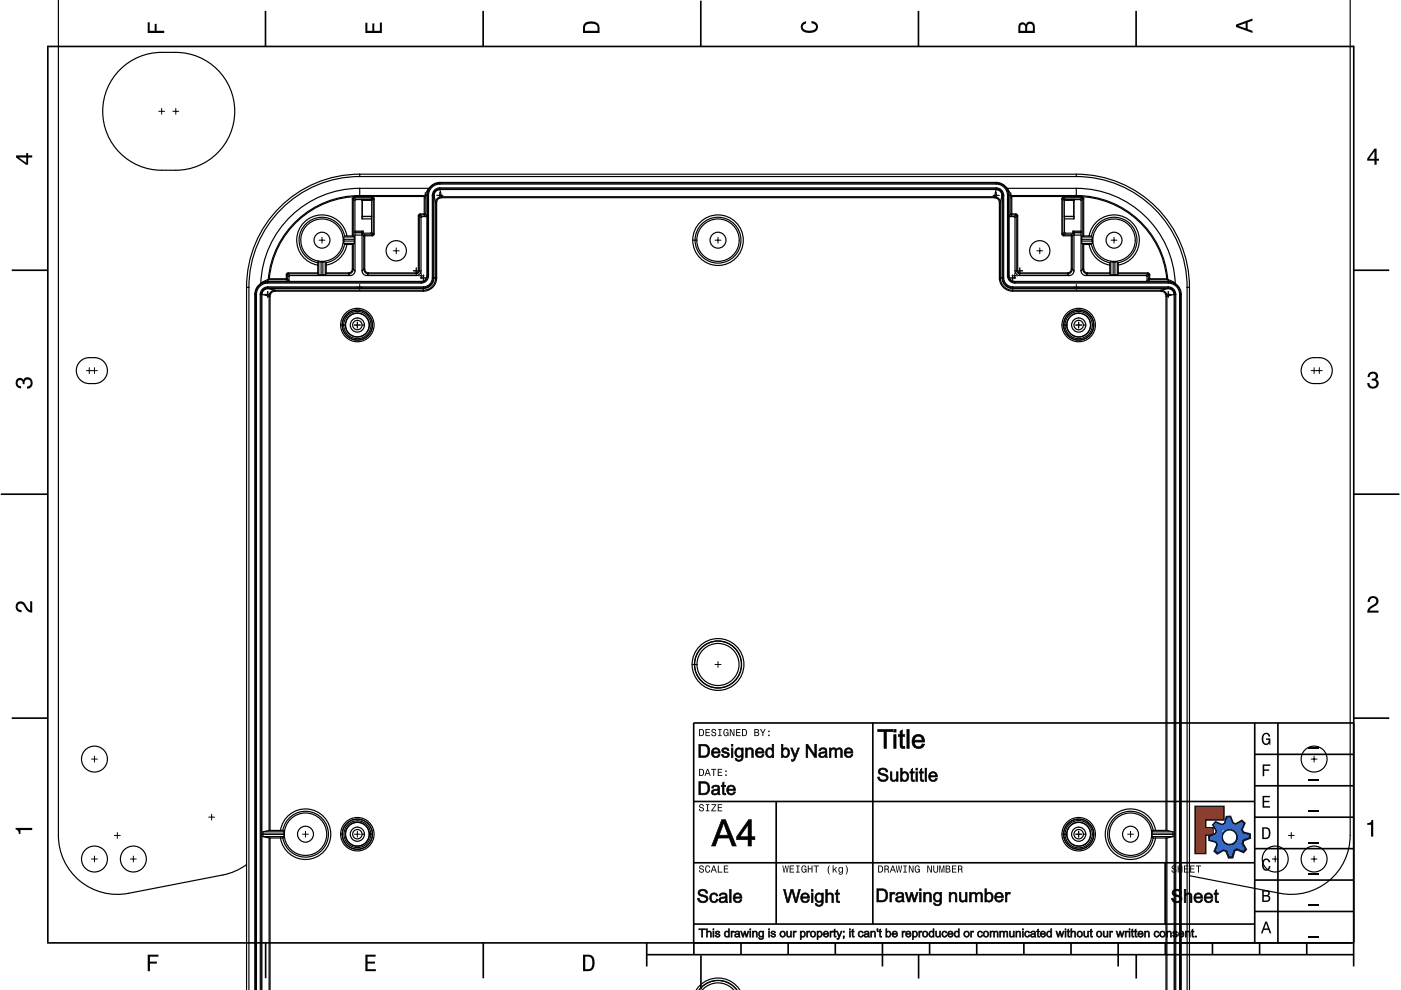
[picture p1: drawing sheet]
<svg xmlns="http://www.w3.org/2000/svg" width="297mm" height="210mm" viewBox="0 0 297 210" stroke-linecap="round" stroke-linejoin="round" font-family="sans-serif">
<g fill="none" stroke="#000" stroke-width=".35">
<path d="M10.1 9.7v190.1M10.1 9.9h277M56.3 2.3v7.5M102.4 2.3v7.5M148.6 .1v9.8M194.7 2.3v7.5M240.9 2.3v7.5M287 9.7v195.2M2.5 57.3h7.5M287.1 57.3h7.4M.2 104.8h10M287 104.8h9.7"/>
<path d="M2.5 152.3h7.5M147 153.3h140.1M147.1 153.3v49.1M185.1 153.2v42.8M266 159.9h21M266 153.3v46.7M270.9 153.3v46.7M287.1 152.3h7.4M147 169.9h119M164.6 169.9v26M266 179.9h21M266 173.3h21"/>
<path d="M266 166.6h21M10 199.9h277.1M56.3 199.9v7.5M102.5 199.9v7.5M137.1 199.9v5M147 195.9h119M147 182.9h119M157.1 199.9v2.5M167.1 199.9v2.5M177.1 199.9v2.5M187.1 199.9v5M197.1 199.9v2.5"/>
<path d="M207.1 199.9v2.5M217.1 199.9v2.5M227.1 199.9v2.5M237.1 199.9v5M247 182.9v13M247.1 199.9v2.5M257.1 199.9v2.5M266 193.3h21M266 186.6h21M267.1 199.9v2.5M277.1 199.9v2.5M137.1 202.4h150"/>
<path d="M148.6 202.6v7.2M194.8 202.4v5.1M240.9 202.4v5.1"/>
</g>
<g fill="#000">
<path d="M31.3 4.7h.4v1.8h1.1v-1.4h.4v1.4h1.6v.5h-3.5z" fill-rule="evenodd"/>
<path d="M77.5 4.8h.4v1.7h1v-1.5h.5v1.5h1.1v-1.7h.5v2.2h-3.5z" fill-rule="evenodd"/>
<path d="M124.1 4.9a2.19 2.19 0 0 0-.5 2.1h3.5v-1.2a1.42 1.42 0 0 0-1.7-1.3zM124.3 5.2a2.14 2.14 0 0 1 2.3 .3l.1 1h-2.7l.1-1z" fill-rule="evenodd"/>
<path d="M170.1 4.9l.8-.4v.5a.7 .7 0 0 0-.7 .5 .7 .7 0 0 0 .3 .8 1.69 1.69 0 0 0 2.5-.6 .9 .9 0 0 0-.9-.8v-.5a1.24 1.24 0 0 1 1.3 1.1 1.24 1.24 0 0 1-1 1.4 2.22 2.22 0 0 1-2.5-.7l-.1-.5z" fill-rule="evenodd"/>
<path d="M216.1 5l-.2 .8v1.2h3.5v-1.3a.98 .98 0 0 0-.7-1.1 .98 .98 0 0 0-1.2 .6 .84 .84 0 0 0-1.4-.2zM216.4 5.3a.54 .54 0 0 1 .7-.1 .54 .54 0 0 1 .3 .6v.7h-1.1zM217.9 5.2a.62 .62 0 0 1 .7-.1 .62 .62 0 0 1 .4 .6v.8h-1.2z" fill-rule="evenodd"/>
<path d="M262.1 5.2v.5l3.5 1.3v-.5l-1.1-.3v-1.4l1.1-.4v-.5zM262.6 5.5l1.5-.6v1.1z" fill-rule="evenodd"/>
<path d="M3.4 32.9v.5l2.1 1.5h.5v-1.5h.8v-.5h-.8v-.5h-.4v.5zM4 33.4h1.6v1.1z" fill-rule="evenodd"/>
<path d="M291.4 31.5l-1.5 2.1v.5h1.5v.8h.5v-.8h.5v-.4h-.5v-2.2zM291.4 32.1v1.6h-1.1z" fill-rule="evenodd"/>
<path d="M3.6 80.4a.86 .86 0 0 1 1.4 .1 1.06 1.06 0 0 1 1.2-.5 1.06 1.06 0 0 1 .7 1.2 1.1 1.1 0 0 1-1.2 1.2v-.4a.71 .71 0 0 0 .8-1 .71 .71 0 0 0-1.3-.1v.6h-.4a.61 .61 0 0 0-.3-.8 .61 .61 0 0 0-.8 .2 .61 .61 0 0 0 .2 .8l.6 .2v.4a1.15 1.15 0 0 1-1.2-.6 1.15 1.15 0 0 1 .3-1.3z" fill-rule="evenodd"/>
<path d="M290.3 79.1a1.08 1.08 0 0 1 1.3-.2 1.08 1.08 0 0 1 .5 1.3l-.4 .2a1.06 1.06 0 0 1 .6 1.3 1.06 1.06 0 0 1-1.2 .7 1.1 1.1 0 0 1-1.2-1.2h.4a.71 .71 0 0 0 1 .8 .71 .71 0 0 0 .1-1.3h-.6v-.4a.61 .61 0 0 0 .8-.3 .61 .61 0 0 0-.2-.8 .61 .61 0 0 0-.8 .2l-.2 .5h-.4z" fill-rule="evenodd"/>
<path d="M3.6 127.8a1.22 1.22 0 0 1 2 .7l.4 .6 .4 .3v-1.9h.4v2.4a1.8 1.8 0 0 1-1.7-1.4 .71 .71 0 0 0-.9-.5 .71 .71 0 0 0-.5 .8 .71 .71 0 0 0 .9 .6v.4a1.18 1.18 0 0 1-1.2-.6 1.18 1.18 0 0 1 .2-1.4z" fill-rule="evenodd"/>
<path d="M290.3 126.7a1.18 1.18 0 0 1 1.9 .3 1.18 1.18 0 0 1-1 1.7l-.5 .3-.3 .5h1.9v.4h-2.4a1.8 1.8 0 0 1 1.4-1.7 .71 .71 0 0 0 .5-.9 .71 .71 0 0 0-.9-.5 .71 .71 0 0 0-.5 .8h-.4z" fill-rule="evenodd"/>
<path d="M148.2 154.6v1.5h.5a.77 .77 0 0 0 .6-.8 .77 .77 0 0 0-.6-.7zM148.4 154.8a.58 .58 0 0 1 .7 .5 .58 .58 0 0 1-.7 .6zM149.6 154.6v1.5h.9v-.2h-.7v-.5h.6v-.2h-.6v-.4h.7v-.2zM151 154.7a.53 .53 0 0 0 0 .6 .53 .53 0 0 0 .6 .2 .32 .32 0 0 1-.3 .5 .32 .32 0 0 1-.3-.4h-.2a.5 .5 0 0 0 .7 .5 .5 .5 0 0 0 .1-.8l-.4-.1a.28 .28 0 0 1-.1-.4 .28 .28 0 0 1 .4-.1 .28 .28 0 0 1 .1 .3h.2a.51 .51 0 0 0-.3-.4 .51 .51 0 0 0-.5 .1zM152.3 154.6v.2h.2v1.1h-.2v.2h.7v-.2h-.3v-1.1h.3v-.2zM153.5 154.7a.81 .81 0 0 0 .5 1.4l.3-.2 .2 .2v-.8h-.6v.1h.4l-.2 .5a.6 .6 0 0 1-.5-.6 .6 .6 0 0 1 .4-.6l.2 .3h.2l-.1-.3a.53 .53 0 0 0-.8 0zM154.7 154.6v1.5h.2v-1.3l.6 1.3h.2v-1.5h-.2v1.2l-.5-1.2zM156.1 154.6v1.5h.9v-.2h-.7v-.5h.6v-.2h-.6v-.4h.7v-.2zM157.3 154.6v1.5h.5a.77 .77 0 0 0 .6-.8 .77 .77 0 0 0-.6-.7zM157.5 154.8a.58 .58 0 0 1 .7 .5 .58 .58 0 0 1-.7 .6zM159.9 154.6v1.5h.6a.42 .42 0 0 0 .5-.3 .42 .42 0 0 0-.3-.5l.2-.2-.1-.4zM160.1 154.8h.3a.23 .23 0 0 1 .3 .2 .23 .23 0 0 1-.3 .2h-.3zM160.1 155.4h.4a.26 .26 0 0 1 .3 .2 .26 .26 0 0 1-.3 .3h-.4zM161.1 154.6l.5 .9v.6h.2v-.6l.5-.9h-.2l-.4 .7-.3-.7zM162.9 155.8v.3h.3v-.3zM162.9 154.9v.3h.3v-.3z" fill-rule="evenodd"/>
<path d="M267.8 155.7a.85 .85 0 0 1 .9-.3 .85 .85 0 0 1 .6 .8h-.3l-.1-.3a.49 .49 0 0 0-.4-.3 .49 .49 0 0 0-.5 .3 1.2 1.2 0 0 0 .4 1.8 .66 .66 0 0 0 .6-.8h-.6v-.3h.9v1.3h-.1l-.1-.3-.3 .3a.85 .85 0 0 1-1.2-.7v-1.1z" fill-rule="evenodd"/>
<path d="M3.3 175.5h3.5v.5h-2.5v.8h-.3a.77 .77 0 0 0-.7-.9z" fill-rule="evenodd"/>
<path d="M148.4 170.6a.53 .53 0 0 0 0 .6 .53 .53 0 0 0 .6 .2 .32 .32 0 0 1-.3 .5 .32 .32 0 0 1-.3-.4h-.2a.5 .5 0 0 0 .7 .6 .5 .5 0 0 0 .1-.9l-.4-.1a.28 .28 0 0 1-.1-.4 .28 .28 0 0 1 .4-.1 .28 .28 0 0 1 .1 .4h.2a.51 .51 0 0 0-.3-.5 .51 .51 0 0 0-.5 .1zM149.7 170.5v.2h.2v1.1h-.2v.2h.7v-.2h-.3v-1.1h.3v-.2zM150.8 170.5v.2h.8l-.8 1.3h1.1v-.2h-.9l.9-1.3zM152.2 170.5v1.5h.9v-.2h-.7v-.5h.6v-.2h-.6v-.4h.7v-.2z" fill-rule="evenodd"/>
<path d="M148.2 163v1.5h.5a.77 .77 0 0 0 .6-.7 .77 .77 0 0 0-.6-.8zM148.4 163.2a.57 .57 0 0 1 .7 .6 .57 .57 0 0 1-.7 .5zM149.9 163l-.5 1.5h.2l.1-.4h.6l.2 .4h.2l-.6-1.5zM150 163.2l.3 .7h-.5zM150.8 163v.2h.4v1.3h.2v-1.3h.5v-.2zM152.2 163v1.5h.9v-.2h-.7v-.5h.6v-.2h-.6v-.4h.7v-.2zM153.8 164.2v.3h.3v-.3zM153.8 163.4v.3h.3v-.3z" fill-rule="evenodd"/>
<path d="M253.4 171h6.1v2.8h-3.9v1.7h1.6v1.5h-1.6v4h-2.2z" fill-rule="evenodd"/>
<path d="M257.7 174.3l-.5 .6 .7 1.3-.2 .6-1.4 .5v.9l1.5 .4 .3 .5-.7 1.4 .7 .5 1.3-.7 .6 .2 .5 1.4 .9-.1 .3-1.4 .6-.3 1.4 .6 .5-.6-.7-1.3 .2-.6 1.4-.5-.1-.9-1.4-.4-.3-.5 .6-1.4-.6-.6-1.3 .8-.6-.2-.5-1.4h-.9l-.4 1.5-.5 .2zM259.1 177.5a1.6 1.6 0 0 1 3.2 0 1.6 1.6 0 0 1-3.2 0z" fill-rule="evenodd"/>
<path d="M267.7 168.7h1.5v.3h-1.2v.8h1.1v.3h-1.1v.8h1.3v.3h-1.6z" fill-rule="evenodd"/>
<path d="M267.7 162.1h1.6v.3h-1.3v.7h1.1v.3h-1.1v1.2h-.3z" fill-rule="evenodd"/>
<path d="M267.6 175.4v2.5h.8a1.37 1.37 0 0 0 .7-2.2 1.56 1.56 0 0 0-1.5-.3zM267.9 175.7a.98 .98 0 0 1 1.2 .7 .98 .98 0 0 1-.7 1.2h-.5z" fill-rule="evenodd"/>
<path d="M289.9 174.5a.77 .77 0 0 0 .9-.6h.4v3.5h-.5v-2.5h-.8z" fill-rule="evenodd"/>
<path d="M148.4 183.6a.53 .53 0 0 0 0 .6 .53 .53 0 0 0 .6 .2 .32 .32 0 0 1-.3 .5 .32 .32 0 0 1-.3-.4h-.2a.5 .5 0 0 0 .7 .6 .5 .5 0 0 0 .1-.9l-.4-.1a.28 .28 0 0 1-.1-.4 .28 .28 0 0 1 .4-.1 .28 .28 0 0 1 .1 .4h.2a.51 .51 0 0 0-.3-.5 .51 .51 0 0 0-.5 .1zM149.6 183.7l-.1 .2a.67 .67 0 0 0 .1 .9 .67 .67 0 0 0 .8 .1l.2-.4h-.2l-.2 .3a.6 .6 0 0 1-.5-.5 .6 .6 0 0 1 .4-.6l.3 .3h.2l-.2-.4a.5 .5 0 0 0-.8 .1zM151.2 183.5l-.5 1.5h.2l.1-.4h.6l.2 .4h.2l-.6-1.5zM151.3 183.7l.3 .7h-.5zM152.2 183.5v1.5h1v-.2h-.8v-1.3zM153.5 183.5v1.5h.9v-.2h-.7v-.5h.6v-.2h-.6v-.4h.7v-.2z" fill-rule="evenodd"/>
<path d="M165.9 183.5l.3 1.5h.1l.3-1.3 .2 1.3h.2l.2-1.5h-.1l-.2 1.3-.2-1.3h-.2l-.2 1.3-.2-1.3zM167.4 183.5v1.5h1v-.2h-.8v-.5h.7v-.2h-.7v-.4h.7v-.2zM168.8 183.5v.2h.3v1.1h-.3v.2h.7v-.2h-.2v-1.1h.2v-.2zM170.1 183.7a.82 .82 0 0 0 .5 1.3l.3-.2 .1 .2v-.8h-.5v.2h.3l-.2 .4a.6 .6 0 0 1-.5-.5 .6 .6 0 0 1 .5-.6l.2 .3h.2l-.2-.4a.53 .53 0 0 0-.7 .1zM171.3 183.5v1.5h.2v-.7h.6v.7h.2v-1.5h-.2v.6h-.6v-.6zM172.5 183.5v.2h.5v1.3h.2v-1.3h.4v-.2zM175.8 183.5a1.35 1.35 0 0 0 .2 1.9 1.84 1.84 0 0 1 0-1.9zM176.5 183.5v1.5h.2v-.4l.2-.2 .4 .6h.2l-.4-.7 .4-.5h-.2l-.6 .6v-.9zM177.9 184a.59 .59 0 0 0-.2 .7 .59 .59 0 0 0 .7 .3l.1-.2a.31 .31 0 0 1-.1 .5 .31 .31 0 0 1-.4-.2h-.2a.47 .47 0 0 0 .5 .4 .47 .47 0 0 0 .4-.5v-1.2h-.2v.2l-.3-.2zM178 184.1l.1-.1a.42 .42 0 0 1 .4 .4 .42 .42 0 0 1-.4 .5l-.1-.3zM179.3 183.5a1.85 1.85 0 0 1 0 1.9 1.22 1.22 0 0 0 0-1.9z" fill-rule="evenodd"/>
<path d="M186.2 183.5v1.5h.5a.77 .77 0 0 0 .6-.7 .77 .77 0 0 0-.6-.8zM186.4 183.7a.58 .58 0 0 1 .6 .6 .58 .58 0 0 1-.6 .5zM187.5 183.5v1.5h.2v-.6a.45 .45 0 0 1 .5 .1 .45 .45 0 0 1 .1 .5h.2l-.2-.7a.42 .42 0 0 0 .1-.5 .42 .42 0 0 0-.4-.3zM187.7 183.7h.2a.26 .26 0 0 1 .4 .3 .26 .26 0 0 1-.4 .2h-.2zM189.2 183.5l-.6 1.5h.2l.2-.4h.6l.1 .4h.2l-.5-1.5zM189.3 183.7l.2 .7h-.4zM189.9 183.5l.3 1.5h.2l.2-1.3 .2 1.3h.2l.3-1.5h-.2l-.2 1.3-.2-1.3h-.2l-.2 1.3-.2-1.3zM191.5 183.5v.2h.3v1.1h-.3v.2h.8v-.2h-.3v-1.1h.3v-.2zM192.7 183.5v1.5h.2v-1.2l.5 1.2h.3v-1.5h-.2v1.2l-.6-1.2zM194.1 183.7a.81 .81 0 0 0 .5 1.3l.3-.2 .1 .2v-.8h-.5v.2h.3l-.2 .4a.6 .6 0 0 1-.5-.5 .6 .6 0 0 1 .5-.6l.2 .3h.2l-.2-.4a.53 .53 0 0 0-.7 .1zM196.6 183.5v1.5h.2v-1.2l.6 1.2h.2v-1.5h-.2v1.2l-.6-1.2zM197.9 183.5v.9a.52 .52 0 0 0 .5 .6 .52 .52 0 0 0 .5-.6v-.9h-.2v.9a.33 .33 0 0 1-.3 .5 .33 .33 0 0 1-.3-.5v-.9zM199.2 183.5v1.5h.1v-1.4l.3 1.4h.2l.3-1.4v1.4h.1v-1.5h-.2l-.3 1.3-.3-1.3zM200.5 183.5v1.5h.6a.42 .42 0 0 0 .4-.3 .42 .42 0 0 0-.2-.5l.2-.2-.1-.4zM200.7 183.7h.3a.23 .23 0 0 1 .3 .2 .23 .23 0 0 1-.3 .2h-.3zM200.7 184.3h.3a.26 .26 0 0 1 .3 .3 .26 .26 0 0 1-.3 .2h-.3zM201.8 183.5v1.5h1v-.2h-.8v-.5h.7v-.2h-.7v-.4h.8v-.2zM203.1 183.5v1.5h.2v-.6a.45 .45 0 0 1 .5 .1 .45 .45 0 0 1 .1 .5h.2l-.2-.7a.42 .42 0 0 0 .1-.5 .42 .42 0 0 0-.4-.3zM203.3 183.7h.3a.26 .26 0 0 1 .3 .3 .26 .26 0 0 1-.4 .2h-.2z" fill-rule="evenodd"/>
<path d="M248.5 183.6a.53 .53 0 0 0 0 .6 .53 .53 0 0 0 .6 .2 .32 .32 0 0 1-.2 .5 .32 .32 0 0 1-.3-.4h-.2a.5 .5 0 0 0 .6 .6 .5 .5 0 0 0 .2-.9l-.4-.1a.28 .28 0 0 1-.1-.4 .28 .28 0 0 1 .3-.1 .28 .28 0 0 1 .2 .4h.2a.51 .51 0 0 0-.3-.5 .51 .51 0 0 0-.6 .1zM249.7 183.5v1.5h.2v-.7h.6v.7h.2v-1.5h-.2v.6h-.6v-.6zM251 183.5v1.5h1v-.2h-.8v-.5h.7v-.2h-.7v-.4h.8v-.2zM252.3 183.5v1.5h1v-.2h-.8v-.5h.7v-.2h-.7v-.4h.8v-.2zM253.5 183.5v.2h.5v1.3h.2v-1.3h.5v-.2z" fill-rule="evenodd"/>
<path d="M268.3 195.4l-1 2.5h.4l.2-.7h1l.3 .7h.3l-.9-2.5zM268.4 195.8l.4 1.1h-.7z" fill-rule="evenodd"/>
<path d="M267.6 188.7v2.5h1a.7 .7 0 0 0 .7-.5 .7 .7 0 0 0-.4-.8 .61 .61 0 0 0 .3-.8 .61 .61 0 0 0-.7-.4zM267.9 189h.6a.38 .38 0 0 1 .4 .4 .38 .38 0 0 1-.5 .4h-.5zM267.9 190.1h.6a.44 .44 0 0 1 .5 .4 .44 .44 0 0 1-.5 .4h-.6z" fill-rule="evenodd"/>
<path d="M267.8 182.3a.85 .85 0 0 1 .9-.3 .85 .85 0 0 1 .6 .8h-.3l-.1-.2a.47 .47 0 0 0-.4-.3 .47 .47 0 0 0-.4 .3 1.21 1.21 0 0 0 .4 1.7 .64 .64 0 0 0 .5-.7h.4a.89 .89 0 0 1-.8 1 .89 .89 0 0 1-1-.7v-1.1z" fill-rule="evenodd"/>
<path d="M31.3 202.4h2.3v.4h-1.8v1.1h1.5v.4h-1.5v1.6h-.5z" fill-rule="evenodd"/>
<path d="M77.5 202.4h2.1v.4h-1.7v1.1h1.6v.4h-1.6v1.2h1.8v.4h-2.2z" fill-rule="evenodd"/>
<path d="M123.6 202.4v3.5h1.2a1.42 1.42 0 0 0 1.3-1.7 1.38 1.38 0 0 0-1.3-1.8zM124.1 202.8l1 .1a1.89 1.89 0 0 1 0 2.5l-1 .1z" fill-rule="evenodd"/>
</g>
<g fill="none" stroke="#000" stroke-width=".25">
<path d="M12.4 -.1v177.2a12.5 12.5 0 0 0 14.9 12.3l20-3.9a12.5 12.5 0 0 0 5-2.2M286.3 -.1v177.2a12.5 12.5 0 0 1-14.9 12.3l-19.2-3.7M25.4 14.8a12.5 12.5 0 0 1 8.9-3.7 16.3 16.3 0 0 1 8.5 1.3 12.5 12.5 0 0 1 6.6 14 12.5 12.5 0 0 1-12.1 9.7 16.3 16.3 0 0 1-8.5-1.3 12.5 12.5 0 0 1-3.4-20zM76.3 39.9a21 21 0 0 0-21 20.2M76.3 37.4a23.5 23.5 0 0 0-23.5 23.5M76.3 36.9a24 24 0 0 0-24 24M76.3 36.9h151.9M76.3 39.9h14.7M76.3 37.4h151.9M76.3 36.9v.5M76.3 39.9v1.8M90.9 39.9l-.4 .7-.3 .8"/>
<path d="M91 39.9l-.4 .7-.1 .8v17.1M93.3 38.7l-1.4 .3-.9 .9M93.3 39a2.4 2.4 0 0 0-2.4 2.4M93.3 38.7h117.9M93.3 38.7v.3M93.3 39h117.9M93.3 39.8a1.59 1.59 0 0 0-1.6 1.6M93.3 39.8v.4M93.3 39.8h117.9M211.2 39.8a1.59 1.59 0 0 1 1.6 1.6M211.2 39.8v.4M211.2 38.7l1.3 .3 1 .9"/>
<path d="M211.2 39a2.4 2.4 0 0 1 2.4 2.4M211.2 38.7v.3M213.5 39.9l.3 .7 .2 .8v17.1M213.5 39.9h14.7M213.5 39.9l.5 .7 .3 .8M228.2 39.9a21 21 0 0 1 21 20.2M228.2 37.4a23.5 23.5 0 0 1 23.5 23.5M228.2 36.9a24 24 0 0 1 24 24M228.2 36.9v.5M228.2 39.9v1.8M56.8 59.3l-.8 .3-.7 .5M56.8 59.3v.7"/>
<path d="M56.9 59.3h-.1M56.9 59.3h3.8M56.9 59.3h.1M57.1 59.1l-.2 .2M57.1 59.1h3.8M60.7 59.3l.4 .4 .2-.2M60.7 58.3v1M60.7 58.3h.2M60.9 59.1l-.2 .2M60.9 58.3v.8M60.9 59.1l.4 .4M60.9 58.3l.4 .3"/>
<path d="M61.1 58.1l-.2 .2M61.1 57.9l-.4 .4M61.1 58.1h6.3M61.1 58.1l.4 .3M61.1 57.9h6.3M61.1 57.9v.2M61.3 58.6v.9M61.5 58.4l-.2 .2M61.5 58.4h12.8M67.4 57.9v.2M67.4 56.2v1.7M67.4 58.1l.2 .2"/>
<path d="M67.4 55.7v.5M67.4 55.3v.4M67.6 58.3h.5M68.1 55.6l-.5-.1v2.8M68.1 55.6h.4M68.1 58.3h.4M68.1 55.6v2.7M68.5 55.6l.5-.1v2.8M68.5 55.6v2.7M69 58.3h-.5M69.2 58.1l-.2 .2M69.2 58.1h4.7"/>
<path d="M69.2 57.9v.2M69.2 56.2v1.7M69.2 57.9h4.7M72.9 51.1v.5h2.2M72.9 50.7v.4M72.9 51.1h2.2M72.9 50.7h2.2M73.6 50h-.5a4.9 4.9 0 0 0-8.2-2.6 4.9 4.9 0 0 0 2.5 8.3M73.6 51.8h-.5a5.3 5.3 0 0 1-3.9 4v.4M73.6 50a5.4 5.4 0 0 0-9.1-2.9 5.4 5.4 0 0 0 2.9 9.1M73.6 51.8a5.4 5.4 0 0 1-4.4 4.4M73.6 50h1.1"/>
<path d="M73.6 51.8h1.1M73.9 58.1l.4 .3M73.9 57.9v.2M74.7 50h.2M74.7 57.1a.8 .8 0 0 1-.8 .8M74.7 57.1h.2M74.7 42.2h.2M74.7 42.2v7.8M74.7 51.8v5.3M74.9 51.8h-.2M74.9 57.1l-.3 .7-.7 .3M74.9 50l.2 .2"/>
<path d="M74.9 42.2v7.8M74.9 51.8v5.3M74.9 57.1l.4 .3M74.9 42.2l.4 .3M75.1 42l-.2 .2M75.1 41.8l-.4 .4M75.1 41.8v.2M75.1 42h3.8M75.1 42l.4 .3M75.1 41.8h3.8M75.1 50.2v.5M75.1 50.2h-2.2v.5"/>
<path d="M75.1 51.6l-.2 .2M75.1 51.1v.5M75.1 50.7v.4M75.3 49v.2M75.3 42.5v6.5M75.3 49h1.7M75.3 49.2v.2M75.3 49.2h1.5M75.3 49.4v.4M75.3 49.4h1.5M75.3 57.4a1 1 0 0 1-1 1M75.3 49.8v7.6"/>
<path d="M75.3 49.8h1.5M75.5 42.3l-.2 .2M76.3 41.7a19.3 19.3 0 0 0-19.2 17.4M76.3 41.7h13.6M76.6 42.3l.2 .2M76.6 42.3h.1M76.8 57.4a1 1 0 0 0 1 1M76.8 49.8v7.6M76.8 49.4v.4M76.8 49.2v.4M76.8 49.2v.2M76.8 49.6l.3 .4"/>
<path d="M76.8 46.4h2M76.8 49.2h.1M76.8 45.9v.5M76.8 42.5h.1M76.8 42.5h2M76.8 45.9h.1M76.8 42.5v3.9M77 49.4l-.2 .2M77 49l-.2 .2M77 49v.4M77 49.4h.1M77 49.4h1.6"/>
<path d="M77 49.4l.3 .4M77.1 57.1l.3 .7 .7 .3M77.1 50h1.8M77.1 57.1h.2M77.1 50v7.1M77.1 57.1l-.3 .3M77.3 49.8l-.2 .2M77.3 57.1a.8 .8 0 0 0 .8 .8M77.3 49.8v7.3M77.3 49.8h1.6M77.8 58.4h10.5M78.1 57.9h10.2"/>
<path d="M78.1 58.1l-.3 .3M78.1 57.9v.2M78.6 49.4l.3 .4M78.6 42.3l.2 .2M78.6 42.3h-3.1M78.8 49.2l-.2 .2M78.8 46.4v2.8M78.8 49.2l.3 .4M78.8 42.5h.1M78.8 45.9v.5M78.8 45.9h-2M78.8 42.5v3.4"/>
<path d="M78.9 42l.2 .2M78.9 41.8l.4 .4M78.9 42l-.3 .3M78.9 41.8v.2M78.9 49.8v.2M79.1 49.6l-.2 .2M79.1 42.2v7.4M79.1 42.2l-.3 .3M79.1 42.2h.2M79.1 49.6h.2M79.3 49.6l-.4 .4M79.3 42.2v7.4"/>
<path d="M88.3 57.9v.5M88.7 57.4h.6M88.7 57.4l-.2 .4-.2 .1M88.7 45.8h.2M88.7 45.8v11.6M88.9 45.8v11.6a.66 .66 0 0 1-.6 .7h-10.2M88.9 45.8l.4 .3M89.1 45.6l-.2 .2M89.1 45.4l-.4 .4M89.1 45.4h1M89.1 45.6h.8M89.1 45.6l.4 .3"/>
<path d="M89.1 45.4v.2M89.3 57.4a1 1 0 0 1-1 1M89.3 46.1v11.3M89.3 59.7h-32.5l-.8 .1-.7 .3M89.3 59.7v.3M89.5 45.9l-.2 .2M89.5 45.9h.8M89.9 41.7v3.9M89.9 45.6l.4 .3M90.1 41.5l-.2 .2M90.1 45.4l.4 .3-.2 .2M90.1 45.4l-.2 .2"/>
<path d="M90.1 41.5v3.9M90.2 41.4l-.1 .1M90.5 58.5a1.2 1.2 0 0 1-1.2 1.2M90.5 58.5h.4M90.9 58.5a1.54 1.54 0 0 1-1.6 1.5M90.9 41.4l-14.6 .1a19.5 19.5 0 0 0-19.4 17.8M90.9 41.4v17.1M91.7 58.9a1.91 1.91 0 0 1-1.9 1.9M91.7 58.9h.9M91.7 41.4h.3M91.7 41.4v17.5M92 41.4v17.5a2.25 2.25 0 0 1-2.2 2.3h-33"/>
<path d="M92 41.4a1.25 1.25 0 0 1 1.3-1.2l.3 1.5M92 41.4l.4 1.6M92.4 43v15.9a2.6 2.6 0 0 1-2.6 2.6M92.4 43h.2M92.6 58.9a2.8 2.8 0 0 1-2.8 2.8M92.6 43v15.9M93.3 40.2a1.25 1.25 0 0 0-1.3 1.2M93.3 40.2h117.9M93.6 41.7l-.9 .4-.3 .9M93.6 41.9l-.7 .3-.3 .8M93.6 41.7h117.2M93.6 41.7v.2"/>
<path d="M93.6 41.9h117.2M146.9 50.9h.8M210.8 41.7l.9 .4 .4 .9M210.8 41.9l.8 .3 .3 .8M210.8 41.7v.2M211.2 40.2a1.25 1.25 0 0 1 1.2 1.2M211.2 40.2l-.4 1.5M211.2 40.2a1.25 1.25 0 0 1 1.3 1.2M211.9 58.9a2.8 2.8 0 0 0 2.8 2.8M211.9 43h.2M211.9 43v15.9M212.1 43v15.9a2.6 2.6 0 0 0 2.6 2.6h31.5"/>
<path d="M212.4 41.4h.4M212.4 41.4l-.3 1.6M212.5 41.4v17.5a2.25 2.25 0 0 0 2.2 2.3h33M212.8 58.9a1.91 1.91 0 0 0 1.9 1.9M212.8 58.9h-.9M212.8 41.4v17.5M213.6 58.5a1.54 1.54 0 0 0 1.6 1.5M213.6 41.4l14.6 .1a19.5 19.5 0 0 1 19.4 17.8M213.6 58.5h.4M213.6 41.4v17.1M214 58.5a1.2 1.2 0 0 0 1.2 1.2M214.2 45.9h.8"/>
<path d="M214.3 41.4v.1M214.3 45.4l-.3 .3 .2 .2M214.3 45.4l.2 .2M214.3 45.4h1.1M214.3 41.5v3.9M214.3 41.5l.2 .2M214.5 41.7v3.9M214.5 45.6h.9M214.5 45.6l-.3 .3M214.5 41.7h13.7M215 45.9l.2 .2M215.2 59.7h32.5l.8 .1 .7 .3"/>
<path d="M215.2 59.7v.3M215.2 57.4a1 1 0 0 0 1 1M215.2 46.1v11.3M215.4 45.6l.2 .2M215.4 45.4l.4 .4M215.4 45.6l-.4 .3M215.4 45.4v.2M215.6 45.8v11.6a.66 .66 0 0 0 .6 .7h10.1M215.6 45.8l-.4 .3M215.6 45.8h.2M215.8 57.4l.2 .4 .2 .1M215.8 57.4h-.6"/>
<path d="M215.8 45.8v11.6M216.2 58.4h10.5M216.2 57.9h10.1M216.2 57.9v.5M225.1 49.6l.4 .4M225.1 42.2v7.4M225.1 42.2h.2M225.1 49.6h.2M225.3 49.6l.2 .2M225.3 42.2v7.4M225.3 42.2l.4 .3M225.5 41.8l-.4 .4"/>
<path d="M225.5 42l-.2 .2M225.5 50h1.8M225.5 49.8h1.6M225.5 42h3.9M225.5 41.8h3.9M225.5 42l.4 .3M225.5 41.8v.2M225.5 49.8v.2M225.7 45.9v.5M225.7 45.9h2M225.7 42.5v3.4M225.7 42.5h.1"/>
<path d="M225.7 42.5h2M225.7 49.2l.2 .2M225.7 46.4v2.8M225.7 46.4h2M225.7 49.2l-.4 .4M225.9 42.3l-.2 .2M225.9 42.3h3.1M225.9 49.4h1.6M225.9 49.4l-.4 .4M226.3 58.1l.4 .3M226.3 57.9v.2M227.1 49.8l.2 .2"/>
<path d="M227.1 57.1a.8 .8 0 0 1-.8 .8M227.1 49.8v7.3M227.1 57.1h.2M227.3 57.1l-.3 .7-.7 .3M227.3 57.1l.4 .3M227.3 50v7.1M227.5 49.4h.1M227.5 49.4l-.4 .4M227.5 49.4l.2 .2M227.5 49l.2 .2M227.5 49h1.7M227.5 49v.4"/>
<path d="M227.7 42.5v3.4M227.7 42.5h.1M227.7 45.9v.5M227.7 49.2h.1M227.7 49.2h1.5M227.7 42.5v3.9M227.7 49.2v.4M227.7 49.2v.2M227.7 49.6l-.4 .4M227.7 49.4v.4M227.7 49.4h1.5M227.7 57.4a1 1 0 0 1-1 1"/>
<path d="M227.7 49.8v7.6M227.7 49.8h1.5M227.9 42.3l-.2 .2M227.9 42.3h.1M228.2 41.7a19.3 19.3 0 0 1 19.2 17.4M229 42.3l.2 .2M229.2 57.4a1 1 0 0 0 1 1M229.2 49.8v7.6M229.2 49.4v.4M229.2 49.2v.2M229.2 49v.2M229.2 42.5v6.5"/>
<path d="M229.3 51.1l.1 .5M229.3 50.7v.4M229.3 51.1h2.3M229.3 50.7h2.3M229.4 50.2h2.2v.5M229.4 50.2l-.1 .5M229.4 51.6l.2 .2M229.4 41.8l.4 .4M229.4 42l.2 .2M229.4 41.8v.2M229.4 42l-.4 .3M229.6 51.8h.2"/>
<path d="M229.6 57.1l.3 .7 .7 .3M229.6 50l-.2 .2M229.6 42.2l-.4 .3M229.6 57.1l-.4 .3M229.6 57.1h.2M229.6 42.2v7.8M229.6 51.8v5.3M229.6 42.2h.2M229.8 50h-.2M229.8 57.1a.8 .8 0 0 0 .8 .8M229.8 50h1.1M229.8 51.8h1.1"/>
<path d="M229.8 42.2v7.8M229.8 51.8v5.3M230.2 58.4h12.8M230.6 58.1h4.7M230.6 57.9h4.7M230.6 58.1l-.4 .3M230.6 57.9v.2M230.9 50h.4a4.9 4.9 0 0 1 8.3-2.5 4.9 4.9 0 0 1-2.5 8.3v.4M230.9 51.8h.4a5.3 5.3 0 0 0 4 4v.4M230.9 50a5.4 5.4 0 0 1 9.1-2.9 5.4 5.4 0 0 1-2.9 9.1M230.9 51.8a5.4 5.4 0 0 0 4.4 4.4M231.6 51.1v.5h-2.2"/>
<path d="M231.6 50.7v.4M231.7 51.1h-.1M235.3 57.9v.2M235.3 56.2v1.7M235.3 58.1l.2 .2M235.5 58.3h.5M236 55.6l-.5-.1v2.8M236 55.6h.4M236 58.3h.4M236 55.6v2.7M236.4 55.6l.5-.1v2.8M236.4 55.6v2.7"/>
<path d="M236.9 58.3h-.5M237.1 58.1l-.2 .2M237.1 58.1h6.3M237.1 57.9v.2M237.1 56.2v1.7M237.1 57.9h6.3M243 58.4l.2 .2M243.2 58.6v.9M243.4 57.9l.4 .4M243.4 58.1l.2 .2M243.4 58.1l-.4 .3M243.4 57.9v.2"/>
<path d="M243.6 59.1l.2 .2M243.6 59.1h3.8M243.6 58.3h.2M243.6 58.3l-.4 .3M243.6 58.3v.8M243.6 59.1l-.4 .4M243.8 59.3l-.4 .4-.2-.2M243.8 58.3v1M243.8 59.3h3.8M247.4 59.1l.2 .2M247.6 59.3h.1M247.7 59.3l.7 .3 .8 .5"/>
<path d="M247.7 59.3v.7M17.2 76.4a4.1 4.1 0 0 1 5 .5 2.75 2.75 0 0 1 .3 2.9 2.75 2.75 0 0 1-2.5 1.5 3.1 3.1 0 0 1-3.7-2.1 2.75 2.75 0 0 1 .9-2.8zM52.3 60.9v149.1M52.3 60.9h.5M52.8 60.9v149.1M54 62.4v147.6M54 62.4h.4M54.4 62.4v147.6M55.2 62.4h.3M55.2 62.4v147.6M55.3 60.1l-.9 1-.4 1.3M55.3 60.1h.1"/>
<path d="M55.5 62.4v147.6M55.5 62.4l1.6 .4M56.8 61.2a1.25 1.25 0 0 0-1.3 1.2M56.8 60a2.4 2.4 0 0 0-2.4 2.4M56.8 60.8a1.59 1.59 0 0 0-1.6 1.6M56.8 60.8v.4M56.8 61.2l1.5 .3M56.8 60h32.5M56.8 60.8h33M57.1 62.8v113.3M57.1 62.8h.2M57.3 62.8v113.3"/>
<path d="M58.3 61.5l-.9 .4-.3 .9M58.3 61.7l-.7 .3-.3 .8M58.3 61.5h31.5M58.3 61.5v.2M58.3 61.7h31.5M72.2 68.9h1.1M76.8 68.9h.5M79 68.9a3.2 3.2 0 0 0-4.7-2.8 3.2 3.2 0 0 0-.4 5.4 3.2 3.2 0 0 0 5-2.1l.1-.4M89.8 60.8v.7M89.8 61.5v.2M214.7 61.7h31.5M214.7 60.8v.9"/>
<path d="M214.7 60.8h33M215.2 60h32.5M225.2 68.9h1M229.7 68.9h.5M231.9 68.9a3.2 3.2 0 0 0-4.7-2.8 3.2 3.2 0 0 0-.4 5.4 3.2 3.2 0 0 0 5.1-2.1v-.4M246.2 61.5l.8 .4 .4 .9M246.2 61.7l.7 .3 .3 .8M246.2 61.5v.2M247.2 62.8h.2M247.2 62.8v113.3M247.4 62.8v113.3M247.7 61.2a1.25 1.25 0 0 1 1.2 1.2"/>
<path d="M247.7 60a2.4 2.4 0 0 1 2.4 2.4M247.7 60.8a1.59 1.59 0 0 1 1.6 1.6M247.7 60.8v.4M247.7 61.2l-1.5 .3M248.9 62.4v147.6M248.9 62.4l-1.5 .4M248.9 62.4h.4M249.2 60.1h.1M249.2 60.1l.9 1 .3 1.3M249.3 62.4v147.6M250.1 62.4h.3M250.1 62.4v147.6"/>
<path d="M250.4 62.4v147.6M251.7 60.9v149.1M251.7 60.9h.5M252.2 60.9v149.1M276.9 76.4a4.1 4.1 0 0 1 5 .5 2.75 2.75 0 0 1 .3 2.9 2.75 2.75 0 0 1-2.5 1.5 3.1 3.1 0 0 1-3.8-2.1 2.75 2.75 0 0 1 1-2.8zM146.7 140.9h1.1M277.3 158.6h2.2M55.8 176.9v.5M55.8 176.9h.1M55.8 176.9h4.5M55.8 176.4v.5M55.8 177.4l1.3 .3"/>
<path d="M55.8 176.4h4.4M55.8 177.4h4.4M57.1 177.7h.2M57.1 176.1l-1.3 .3M57.1 177.7v32.3M57.3 176.1h-.2M57.3 176.1h2.2M57.3 177.7h2.2M57.3 177.7v32.3M59.5 176.1h.5M59.5 176.1a5.4 5.4 0 0 1 8.2-3.7 5.4 5.4 0 0 1 0 9 5.4 5.4 0 0 1-8.2-3.7M60 176.1l.2 .3"/>
<path d="M60 177.7h-.5M60 176.1a4.9 4.9 0 0 1 7.4-3.3 4.9 4.9 0 0 1 0 8.1 4.9 4.9 0 0 1-7.4-3.2M60.2 176.9h.1M60.2 176.9v.5M60.2 177.4l-.2 .3M60.2 176.4v.5M72.2 176.9h.4M72.6 176.9a3.2 3.2 0 0 1 3.2-3.2 3.2 3.2 0 0 1 3.2 3.2M72.6 176.9a3.2 3.2 0 0 0 3.2 3.2 3.2 3.2 0 0 0 3.2-3.2M75.8 174.3a2.55 2.55 0 0 1 2.5 2.6M75.8 174.3a2.55 2.55 0 0 0-2.6 2.6 2.55 2.55 0 0 0 2.6 2.5 2.55 2.55 0 0 0 2.5-2.5M75.8 174.3v.1"/>
<path d="M76.8 176.9h.5M78.3 176.9h.7M225.2 176.9h1M229.7 176.9h.5M231.9 176.8a3.2 3.2 0 0 0-4.7-2.8 3.2 3.2 0 0 0-.4 5.4 3.2 3.2 0 0 0 5.1-2v-.5M244.2 177.4l.3 .3M244.2 176.4l.1 .5M244.2 176.4h4.5M244.2 177.4h4.5M244.3 176.9l-.1 .5M244.3 176.9h.1M244.3 176.9h4.4"/>
<path d="M244.5 177.7h.1M244.5 176.1l-.3 .3M244.5 176.1a4.9 4.9 0 0 0-7.5-3.3 4.9 4.9 0 0 0 0 8.1 4.9 4.9 0 0 0 7.5-3.2M244.5 176.1h-.4M244.5 177.7h.5M244.5 176.1h.1M245 176.1h-.5M245 176.1a5.4 5.4 0 0 0-8.2-3.7 5.4 5.4 0 0 0 0 9 5.4 5.4 0 0 0 8.2-3.7M245 176.1h2.2M245 177.7h2.2M247.2 176.1h.2M247.2 177.7v32.3"/>
<path d="M247.4 177.7h-.2M247.4 176.1l1.3 .3M247.4 177.7v32.3M248.7 176.4v.5M248.7 177.4l-1.3 .3M248.7 176.9v.5M248.7 176.9h.1M277.3 178.6h2.2M277.3 172h2.2M277.3 165.3h2.2M277.3 198.6h2.2M277.3 192h2.2"/>
<path d="M277.3 185.3h2.2M54.2 210v-147.6a2.6 2.6 0 0 1 2.6-2.6h32.5a1.35 1.35 0 0 0 1.4-1.3v-17.1a2.6 2.6 0 0 1 2.6-2.6h117.9a2.6 2.6 0 0 1 2.6 2.6v17.1a1.35 1.35 0 0 0 1.4 1.3h32.5a2.6 2.6 0 0 1 2.6 2.6v147.6M55.4 210v-147.6a1.4 1.4 0 0 1 1.4-1.4h33a2.1 2.1 0 0 0 2.1-2.1v-17.5a1.4 1.4 0 0 1 1.4-1.4h117.9a1.4 1.4 0 0 1 1.4 1.4v17.5a2.1 2.1 0 0 0 2.1 2.1h33a1.4 1.4 0 0 1 1.4 1.4v147.6M147.6 210a5.5 5.5 0 0 1 9.3 0M148.2 210a4.9 4.9 0 0 1 8 0 4.9 4.9 0 0 0-8 0M148.9 210a4.4 4.4 0 0 1 6.7 0"/>
<circle cx="68.3" cy="50.9" r="1.69"/>
<circle cx="68.3" cy="50.9" r="4.5"/>
<circle cx="84" cy="53.2" r="2.15"/>
<circle cx="90.1" cy="41.5" r="0"/>
<circle cx="152.2" cy="50.9" r="4.9"/>
<circle cx="152.2" cy="50.9" r="5.4"/>
<circle cx="152.2" cy="50.9" r="1.69"/>
<circle cx="152.2" cy="50.9" r="4.5"/>
<circle cx="214.3" cy="41.5" r="0"/>
<circle cx="220.5" cy="53.2" r="2.15"/>
<circle cx="236.2" cy="50.9" r="1.69"/>
<circle cx="236.2" cy="50.9" r="4.5"/>
<circle cx="75.8" cy="68.9" r="2.89"/>
<circle cx="75.8" cy="68.9" r="3.5"/>
<circle cx="75.8" cy="68.9" r="3.2"/>
<circle cx="75.8" cy="68.9" r="2.55"/>
<circle cx="75.8" cy="68.9" r="1.5"/>
<circle cx="75.8" cy="68.9" r="1"/>
<circle cx="75.8" cy="68.9" r="2.5"/>
<circle cx="228.7" cy="68.9" r="2.89"/>
<circle cx="228.7" cy="68.9" r="3.5"/>
<circle cx="228.7" cy="68.9" r="3.2"/>
<circle cx="228.7" cy="68.9" r="2.55"/>
<circle cx="228.7" cy="68.9" r="1.5"/>
<circle cx="228.7" cy="68.9" r="1"/>
<circle cx="228.7" cy="68.9" r="2.5"/>
<circle cx="152.2" cy="140.9" r="5"/>
<circle cx="152.2" cy="140.9" r="5.5"/>
<circle cx="152.2" cy="140.9" r="4.5"/>
<circle cx="20" cy="160.9" r="2.75"/>
<circle cx="64.8" cy="176.9" r="1.69"/>
<circle cx="64.8" cy="176.9" r="4.5"/>
<circle cx="75.8" cy="176.9" r="3.5"/>
<circle cx="75.8" cy="176.9" r="3.2"/>
<circle cx="75.8" cy="176.9" r="2.5"/>
<circle cx="75.8" cy="176.9" r="1.5"/>
<circle cx="75.8" cy="176.9" r="1"/>
<circle cx="75.8" cy="176.9" r="2.84"/>
<circle cx="228.7" cy="176.9" r="2.89"/>
<circle cx="228.7" cy="176.9" r="3.5"/>
<circle cx="228.7" cy="176.9" r="3.2"/>
<circle cx="228.7" cy="176.9" r="2.55"/>
<circle cx="228.7" cy="176.9" r="1.5"/>
<circle cx="228.7" cy="176.9" r="1"/>
<circle cx="228.7" cy="176.9" r="2.5"/>
<circle cx="239.7" cy="176.9" r="1.69"/>
<circle cx="239.7" cy="176.9" r="4.5"/>
<circle cx="278.6" cy="160.9" r="2.75"/>
<circle cx="20" cy="182.1" r="2.75"/>
<circle cx="28.3" cy="182.1" r="2.75"/>
<circle cx="270.4" cy="182.1" r="2.75"/>
<circle cx="278.6" cy="182.1" r="2.75"/>
</g>
<g fill="#000">
<path d="M186 154.6h3.3v.6l-1.3-.1v3.6h-.6v-3.6l-1.4 .1zM186.1 154.7v.4h1.4l-.1 3.6h.6l-.1-3.6h1.4v-.4zM189.4 154.6h.7v.7h-.7zM189.5 154.7v.5h.5v-.5zM189.4 155.7h.7v3h-.7zM189.5 155.8v2.9h.5v-2.9zM190.8 155l.6-.4-.1 1.2 .6-.1v.5h-.6l.1 1.9h.5v.5a.77 .77 0 0 1-.8 0 .77 .77 0 0 1-.3-.8v-1.7l-.4 .1v-.5l.4 .1zM190.8 155l.1 .8h-.4v.3h.4v1.7a.66 .66 0 0 0 .2 .7 .66 .66 0 0 0 .8 .1l-.1-.4a.35 .35 0 0 1-.4 0 .35 .35 0 0 1-.2-.4v-1.7h.6v-.3h-.6l.1-1.1zM192.2 154.6h.6v4.1h-.6zM192.3 154.7v4h.5v-4zM193.7 156.1a1.38 1.38 0 0 1 1.7-.3 1.38 1.38 0 0 1 .6 1.6l-2.1-.1a.81 .81 0 0 0 .7 .9 .81 .81 0 0 0 .9-.5h.5a1.29 1.29 0 0 1-2.1 .9 1.8 1.8 0 0 1-.2-2.5zM193.8 156.1a1.44 1.44 0 0 0-.2 2 1.44 1.44 0 0 0 1.9 .3l.5-.6-.5-.1a.85 .85 0 0 1-1 .7 .85 .85 0 0 1-.6-1.1h2.1a1.29 1.29 0 0 0-.7-1.4 1.29 1.29 0 0 0-1.5 .2zM194.2 156.4l-.3 .5h1.6a.74 .74 0 0 0-.5-.7 .74 .74 0 0 0-.8 .2zM194.1 156.3l.6-.3 .5 .2 .3 .3 .1 .5h-1.8z"/>
<path d="M186.1 154.7h3.2v.4h-1.3v3.6h-.6v-3.6h-1.3zM189.5 154.7h.5v.5h-.5zM189.5 155.8h.5v2.9h-.5zM190.8 155l.5-.3v1.1h.5v.3h-.5v1.7a.33 .33 0 0 0 .1 .4 .33 .33 0 0 0 .4 0l.1 .5a.72 .72 0 0 1-.8-.1 .72 .72 0 0 1-.3-.8v-1.7h-.3v-.3h.3zM192.3 154.7h.5v4h-.5zM193.7 156.1a1.35 1.35 0 0 1 1.7-.3 1.35 1.35 0 0 1 .6 1.5h-2.1a.84 .84 0 0 0 .6 1 .84 .84 0 0 0 1-.6l.5 .1a1.42 1.42 0 0 1-1.9 .8 1.42 1.42 0 0 1-.6-2zM194.2 156.3l-.3 .6h1.6a.8 .8 0 0 0-.5-.7 .8 .8 0 0 0-.8 .1z"/>
<path d="M148.1 157.7l1.4 .1 .5 .3a1.35 1.35 0 0 1 .5 1.5 1.2 1.2 0 0 1-1.3 1.1h-1.1zM148.2 157.8v2.8l1-.1a1.41 1.41 0 0 0 1.2-.9 1.41 1.41 0 0 0-.4-1.5l-.5-.2zM148.5 158.1v2.2l.6-.1a1.06 1.06 0 0 0 .9-.8 1.06 1.06 0 0 0-.4-1.1zM148.5 158.1h.8a1.17 1.17 0 0 1 .9 1.1 1.17 1.17 0 0 1-.9 1.1h-.8zM151 158.8a.98 .98 0 0 1 1.3-.2 .98 .98 0 0 1 .4 1.1h-1.5a.55 .55 0 0 0 .5 .6 .55 .55 0 0 0 .6-.4h.4a.94 .94 0 0 1-.8 .9 .94 .94 0 0 1-1-.6l-.1-.9zM151.1 158.9a.98 .98 0 0 0 0 1.4 .98 .98 0 0 0 1.4 0l.2-.3h-.4a.6 .6 0 0 1-.7 .4 .6 .6 0 0 1-.4-.8l1.5 .1a1.17 1.17 0 0 0-.9-1.1zM151.4 159l-.2 .4h1.1a.57 .57 0 0 0-.9-.4zM151.3 158.9l.5-.1 .3 .1 .3 .6h-1.3zM153.1 158.7l.2-.1a.8 .8 0 0 1 1.3 .6h-.4a.41 .41 0 0 0-.3-.3 .41 .41 0 0 0-.5 .3l.4 .2a.7 .7 0 0 1 .9 .6 .7 .7 0 0 1-.9 .7 .71 .71 0 0 1-.8-.8h.3a.5 .5 0 0 0 .4 .4 .5 .5 0 0 0 .5-.3v-.1h-.2a.94 .94 0 0 1-1-.9zM153.2 158.8a.58 .58 0 0 0 0 .7 .58 .58 0 0 0 .7 .2l.2 .1a.33 .33 0 0 1 .3 .3 .33 .33 0 0 1-.3 .3h-.3a.44 .44 0 0 1-.5-.5l-.3 .1a.82 .82 0 0 0 .8 .6 .82 .82 0 0 0 .8-.7l-.3-.3-1-.4a.45 .45 0 0 1 .4-.5 .45 .45 0 0 1 .5 .4h.4a.88 .88 0 0 0-1.4-.3zM155 157.7h.5v.6h-.5zM155.1 157.8v.4h.3v-.4zM155 158.5h.5v2.2h-.5zM155.1 158.6v2h.3v-2zM156 158.7a.77 .77 0 0 1 1.3 .1l-.1-.3h.4v1.8a.94 .94 0 0 1-.7 1.2 .94 .94 0 0 1-1.1-.8l.4 .1a.5 .5 0 0 0 .5 .3 .5 .5 0 0 0 .5-.3v-.5a.86 .86 0 0 1-1 .3 .86 .86 0 0 1-.5-1zM156.1 158.8a.91 .91 0 0 0-.2 1.3 .91 .91 0 0 0 1.3 .2l.1-.1v.1a.62 .62 0 0 1-.2 .8 .62 .62 0 0 1-.8-.1l-.1-.2h-.3a.85 .85 0 0 0 1 .5 .85 .85 0 0 0 .6-1l.1-1.7h-.3v.4a.75 .75 0 0 0-1.2-.2zM156.3 159a.63 .63 0 0 0-.1 .9 .63 .63 0 0 0 .8 .2 .63 .63 0 0 0 .2-.8 .63 .63 0 0 0-.9-.3zM156.2 159a.77 .77 0 0 1 1.2 .4 .77 .77 0 0 1-.7 1 .85 .85 0 0 1-.5-1.4zM158 158.5h.5l-.1 .4a.75 .75 0 0 1 .9-.4 .75 .75 0 0 1 .5 .9v1.3h-.5v-1.3a.44 .44 0 0 0-.5-.5 .44 .44 0 0 0-.3 .6v1.2h-.5zM158.1 158.6v2h.3v-1.1a.56 .56 0 0 1 .4-.7 .56 .56 0 0 1 .6 .6v1.2h.3v-1.6a.75 .75 0 0 0-.7-.4 .75 .75 0 0 0-.7 .5l.1-.5zM160.4 158.8a.98 .98 0 0 1 1.2-.2 .98 .98 0 0 1 .4 1.1h-1.4a.55 .55 0 0 0 .4 .6 .55 .55 0 0 0 .6-.4h.4a.94 .94 0 0 1-.8 .9 .94 .94 0 0 1-1-.6l-.1-.9zM160.4 158.9a.98 .98 0 0 0 0 1.4 .98 .98 0 0 0 1.4 0l.2-.3h-.4a.6 .6 0 0 1-.7 .4 .6 .6 0 0 1-.4-.8l1.5 .1a1.17 1.17 0 0 0-.9-1.1zM160.7 159l-.2 .4h1.1a.57 .57 0 0 0-.9-.4zM160.6 158.9l.5-.1 .3 .1 .3 .6h-1.3zM162.5 158.7a.73 .73 0 0 1 1.2 .1l-.1-1.1h.5v3h-.4v-.4a.74 .74 0 0 1-1.3 0 1.41 1.41 0 0 1 .1-1.6zM162.6 158.8a.97 .97 0 0 0-.2 1.2 .97 .97 0 0 0 1.1 .5l.3-.4-.1 .5h.3v-2.8h-.3l.1 1.2a.7 .7 0 0 0-1.2-.2zM162.8 159a.73 .73 0 0 0-.1 .8 .73 .73 0 0 0 .7 .5 .73 .73 0 0 0 .3-.8 .73 .73 0 0 0-.7-.6zM162.7 159a.69 .69 0 0 1 1 0 .69 .69 0 0 1 .1 .9 .62 .62 0 0 1-.8 .5 .62 .62 0 0 1-.4-.8zM165.6 157.7h.5l-.1 1.1a.81 .81 0 0 1 .9-.3 .81 .81 0 0 1 .6 .8 .95 .95 0 0 1-.4 1.2 .95 .95 0 0 1-1.2-.1l.1-.1v.4h-.4zM165.7 157.8v2.8h.3l-.1-.5a.81 .81 0 0 0 1.1 .4 .81 .81 0 0 0 .3-1.1 .74 .74 0 0 0-.5-.8 .74 .74 0 0 0-.9 .4l.1-1.2zM166.2 159.1a.7 .7 0 0 0-.2 .7 .7 .7 0 0 0 .7 .5 .72 .72 0 0 0 .3-.8 .72 .72 0 0 0-.7-.6zM166.1 159a.67 .67 0 0 1 .9-.1 .67 .67 0 0 1 .1 .9 .54 .54 0 0 1-.4 .6 .54 .54 0 0 1-.6-.3l-.2-.5zM167.5 158.5h.6l.5 1.7 .5-1.7h.5l-1.1 2.6a.49 .49 0 0 1-.7 .3l-.1-.4 .6-.1 .1-.3zM167.6 158.6l.9 2-.3 .5h-.4v.3l.4-.1 .3-.3 1-2.4h-.4l-.5 1.6h-.1l-.5-1.6zM170.8 157.7h.5l1.4 2.3v-2.3h.5v3h-.5l-1.4-2.3v2.3h-.5zM170.9 157.8v2.8h.4l-.1-2.4 1.5 2.4h.4v-2.8h-.4l.1 2.4-1.5-2.4zM173.7 158.8a.91 .91 0 0 1 1-.4 .91 .91 0 0 1 .7 .9l.1 1.4h-.5v-.3a.73 .73 0 0 1-1.1 .2 .73 .73 0 0 1 0-1.1l1.1-.2a.52 .52 0 0 0-.5-.4 .52 .52 0 0 0-.6 .4l-.4-.1zM173.8 158.9l-.2 .3h.4a.51 .51 0 0 1 .3-.4 .51 .51 0 0 1 .6 .1l.1 .5-.9 .1a.56 .56 0 0 0-.4 .5 .56 .56 0 0 0 .4 .6l.5-.1 .4-.3 .1 .4h.3l-.1-.4v-1.2a.99 .99 0 0 0-1.5-.1zM174.1 159.9l-.1 .1a.49 .49 0 0 0 .4 .3 .49 .49 0 0 0 .5-.2l.1-.5zM174 159.8l.9-.3a.58 .58 0 0 1-.2 .9 .58 .58 0 0 1-.8-.4zM175.8 158.5h.4v.4a.68 .68 0 0 1 .6-.4 .68 .68 0 0 1 .6 .4h-.1a.68 .68 0 0 1 .8-.4 .68 .68 0 0 1 .5 .7v1.5h-.4v-1.4a.39 .39 0 0 0-.5-.4 .39 .39 0 0 0-.2 .5v1.3h-.5v-1.4a.36 .36 0 0 0-.4-.4 .36 .36 0 0 0-.3 .4v1.4h-.5zM175.8 158.6v2h.4l-.1-1a.52 .52 0 0 1 .4-.8 .52 .52 0 0 1 .6 .5l-.1 1.3h.4l-.1-1.2a.51 .51 0 0 1 .5-.6 .51 .51 0 0 1 .5 .5l-.1 1.3h.4l-.1-1.4a.61 .61 0 0 0-.5-.6 .61 .61 0 0 0-.7 .4 .64 .64 0 0 0-.6-.4 .64 .64 0 0 0-.6 .5l.1-.5zM179.2 158.8a.98 .98 0 0 1 1.2-.2 .98 .98 0 0 1 .4 1.1h-1.4a.55 .55 0 0 0 .4 .6 .55 .55 0 0 0 .7-.4h.3a.94 .94 0 0 1-.8 .9 .94 .94 0 0 1-1-.6l-.1-.9zM179.3 158.9a.98 .98 0 0 0-.1 1.4 .98 .98 0 0 0 1.4 0l.2-.3h-.3a.6 .6 0 0 1-.8 .4 .6 .6 0 0 1-.4-.8l1.5 .1a1.17 1.17 0 0 0-.9-1.1zM179.6 159l-.3 .4h1.2a.57 .57 0 0 0-.9-.4zM179.5 158.9l.4-.1 .4 .1 .2 .6h-1.2z"/>
<path d="M148.1 165.7h1.4l.5 .3a1.35 1.35 0 0 1 .5 1.5 1.2 1.2 0 0 1-1.3 1.1h-1.1zM148.2 165.7v2.8h1a1.41 1.41 0 0 0 1.2-1 1.41 1.41 0 0 0-.4-1.5l-.5-.2zM148.5 166.1v2.1l.6-.1a1.06 1.06 0 0 0 .9-.8 1.06 1.06 0 0 0-.4-1.1zM148.5 166h.8a1.17 1.17 0 0 1 .9 1.1 1.17 1.17 0 0 1-.9 1.1l-.8 .1zM151 166.7a.91 .91 0 0 1 1-.4 .91 .91 0 0 1 .6 .9l.2 1.4h-.5v-.3a.73 .73 0 0 1-1.2 .3 .73 .73 0 0 1 .1-1.2l1-.2a.52 .52 0 0 0-.5-.4 .52 .52 0 0 0-.5 .4l-.4-.1zM151.1 166.8l-.2 .3h.3a.51 .51 0 0 1 .4-.4 .51 .51 0 0 1 .5 .1l.2 .5-1 .1a.56 .56 0 0 0-.4 .5 .56 .56 0 0 0 .4 .6l.6-.1 .4-.3v.4h.4l-.2-.3 .1-1.3a.99 .99 0 0 0-1.5-.1zM151.3 167.8v.1a.49 .49 0 0 0 .4 .3 .49 .49 0 0 0 .5-.2v-.5zM151.3 167.7l.9-.3a.58 .58 0 0 1-.3 .9 .58 .58 0 0 1-.8-.4zM153.1 166l.5-.3-.1 .8 .4-.1v.4h-.4l.1 1.3h.3l.1 .4a.55 .55 0 0 1-.7 0 .55 .55 0 0 1-.2-.6l.1-1.1h-.3v-.4l.3 .1zM153.2 166v.6l-.3-.1v.3l.3-.1v1.2a.45 .45 0 0 0 .2 .5 .45 .45 0 0 0 .5 0v-.1a.29 .29 0 0 1-.4-.1 .29 .29 0 0 1-.1-.3v-1.2l.5 .1v-.3l-.5 .1 .1-.8zM154.3 166.7a.98 .98 0 0 1 1.2-.2 .98 .98 0 0 1 .4 1.2l-1.4-.1a.55 .55 0 0 0 .4 .6 .55 .55 0 0 0 .7-.4h.3a.94 .94 0 0 1-.8 .9 .94 .94 0 0 1-1-.6l-.1-.9zM154.4 166.8a.98 .98 0 0 0-.1 1.4 .98 .98 0 0 0 1.4 0l.2-.3h-.3a.6 .6 0 0 1-.8 .4 .6 .6 0 0 1-.4-.8l1.5 .1a1.17 1.17 0 0 0-.9-1.1zM154.7 166.9l-.3 .4h1.2a.57 .57 0 0 0-.9-.4zM154.6 166.8l.4-.1 .4 .1 .2 .6h-1.2z"/>
<path d="M148.2 157.8h.9a1.44 1.44 0 0 1 1.4 1.1 1.44 1.44 0 0 1-.7 1.6l-1.6 .1zM148.5 158.1v2.2h.6a1.07 1.07 0 0 0 1-1.1 1.07 1.07 0 0 0-1-1.1zM151.1 158.8a.94 .94 0 0 1 1.1-.2 .94 .94 0 0 1 .5 1.1h-1.5a.59 .59 0 0 0 .4 .6 .59 .59 0 0 0 .7-.3h.4a1 1 0 0 1-1.5 .5 1 1 0 0 1-.3-1.5zM151.4 159l-.2 .4h1.1a.56 .56 0 0 0-.3-.5 .56 .56 0 0 0-.6 .1zM153.2 158.8a.88 .88 0 0 1 1.4 .3h-.4a.4 .4 0 0 0-.4-.3 .4 .4 0 0 0-.3 .4l.1 .1a.86 .86 0 0 1 1 .9 .9 .9 0 0 1-.9 .4 .9 .9 0 0 1-.7-.6l.3-.1a.45 .45 0 0 0 .5 .5 .45 .45 0 0 0 .4-.5l-.1-.1a.89 .89 0 0 1-1.1-.8zM155.1 157.8h.3v.4h-.3zM155.1 158.6h.3v2h-.3zM156.1 158.8l.6-.3 .6 .3v-.2h.3v1.7a.88 .88 0 0 1-.7 1.1 .88 .88 0 0 1-1-.6h.3a.57 .57 0 0 0 .7 .3 .57 .57 0 0 0 .3-.8 .96 .96 0 0 1-1.3-.1 .96 .96 0 0 1 .1-1.3zM156.3 159a.72 .72 0 0 0-.2 .9 .72 .72 0 0 0 .9 .3 .7 .7 0 0 0 .3-.9 .7 .7 0 0 0-1-.3zM158.1 158.6h.3v.3a.72 .72 0 0 1 .9-.3 .72 .72 0 0 1 .4 .8v1.2h-.3v-1.2a.5 .5 0 0 0-.6-.6 .5 .5 0 0 0-.4 .7v1.1h-.3zM160.4 158.8a.94 .94 0 0 1 1.1-.2 .94 .94 0 0 1 .5 1.1h-1.5a.59 .59 0 0 0 .4 .6 .59 .59 0 0 0 .7-.3h.4a1 1 0 0 1-1.4 .5 1 1 0 0 1-.3-1.5zM160.7 159l-.2 .4h1.1a.56 .56 0 0 0-.3-.5 .56 .56 0 0 0-.6 .1zM162.6 158.8a.76 .76 0 0 1 1.1 0v-1h.3v2.8h-.3v-.3a.91 .91 0 0 1-1.2 .1 .91 .91 0 0 1-.2-1.2zM162.8 159a.75 .75 0 0 0-.2 .9 .75 .75 0 0 0 .9 .4 .76 .76 0 0 0 .3-.9 .76 .76 0 0 0-.9-.5zM165.7 157.8h.3v1a.89 .89 0 0 1 1.2 0 .89 .89 0 0 1 .2 1.1 .8 .8 0 0 1-.6 .7 .8 .8 0 0 1-.8-.3v.3h-.3zM166.1 159a.74 .74 0 0 0-.1 .9 .74 .74 0 0 0 .8 .4 .74 .74 0 0 0 .3-.9 .74 .74 0 0 0-.8-.5zM167.6 158.6h.4l.6 1.6 .5-1.6h.4l-.8 2a.75 .75 0 0 1-.9 .8v-.3a.45 .45 0 0 0 .6-.5zM170.9 157.8h.4l1.4 2.2v-2.2h.4v2.8h-.4l-1.4-2.2v2.2h-.4zM173.8 158.8a.87 .87 0 0 1 .9-.3 .87 .87 0 0 1 .6 .8l.1 1.3h-.3l-.1-.2a.74 .74 0 0 1-.9 .3 .74 .74 0 0 1-.5-.9l.5-.3 .9-.2a.51 .51 0 0 0-.5-.5 .51 .51 0 0 0-.5 .4h-.4zM174 159.8a.36 .36 0 0 0 0 .5 .36 .36 0 0 0 .5 .1l.4-.3 .1-.5zM175.8 158.6h.4v.3a.68 .68 0 0 1 1.1 0 .66 .66 0 0 1 .8-.4 .66 .66 0 0 1 .5 .7v1.4h-.4v-1.3a.45 .45 0 0 0-.5-.5 .45 .45 0 0 0-.3 .6v1.2h-.4v-1.3a.46 .46 0 0 0-.6-.4 .46 .46 0 0 0-.2 .7v1h-.4zM179.2 158.8a.94 .94 0 0 1 1.2-.2 .94 .94 0 0 1 .4 1.1h-1.5a.59 .59 0 0 0 .5 .6 .59 .59 0 0 0 .7-.3h.3a1 1 0 0 1-1.4 .5 1 1 0 0 1-.3-1.5zM179.5 159l-.2 .4h1.2a.56 .56 0 0 0-.4-.5 .56 .56 0 0 0-.6 .1z"/>
<path d="M148.2 165.7h.9a1.44 1.44 0 0 1 1.4 1.1 1.44 1.44 0 0 1-.7 1.6l-1.6 .1zM148.5 166.1v2.1h.6a1.07 1.07 0 0 0 1-1.1 1.07 1.07 0 0 0-1-1zM151 166.7a.87 .87 0 0 1 1-.3 .87 .87 0 0 1 .6 .8l.1 1.3h-.4v-.2a.74 .74 0 0 1-1 .3 .74 .74 0 0 1-.4-.9l.4-.3 .9-.2a.51 .51 0 0 0-.4-.5 .51 .51 0 0 0-.6 .4h-.3zM151.3 167.7a.36 .36 0 0 0 0 .5 .36 .36 0 0 0 .5 .1l.4-.3v-.5zM153.2 166l.3-.2v.7h.4v.3h-.4v1.1l.1 .3h.3v.3a.51 .51 0 0 1-.6 0 .51 .51 0 0 1-.1-.6v-1.1h-.3v-.3h.3zM154.3 166.7a.94 .94 0 0 1 1.2-.1 .94 .94 0 0 1 .4 1h-1.5a.59 .59 0 0 0 .5 .7 .59 .59 0 0 0 .7-.4h.3a1 1 0 0 1-1.4 .5 1 1 0 0 1-.3-1.5zM154.6 166.9l-.2 .4h1.2a.56 .56 0 0 0-.4-.5 .56 .56 0 0 0-.6 .1z"/>
<path d="M153 173.7h.9l2.3 5.7h-1l-.6-1.7h-2.3l-.6 1.7h-.9zM153 173.8l-2.1 5.6h.8l.5-1.8h2.5l.6 1.8h.8l-2.3-5.6zM153.3 174.4h.2l-.2 .8-.8 1.9 1.9-.1-.1 .1zM153.3 174.4h.2l1 2.7h-2.1l.7-1.7zM158.7 173.7h.7l-.1 3.7 .8-.1v.8l-.8-.1 .1 1.4h-.9l.1-1.4-2.5 .1v-.7zM158.7 173.8l-2.5 3.6v.6h2.5l-.1 1.4h.7l-.1-1.4h.8v-.6l-.8 .1 .1-3.7zM158.5 174.9h.2l-1.8 2.5v-.1l1.7 .1zM158.7 174.7v2.8h-2z"/>
<path d="M153 173.8h.8l2.3 5.6h-.8l-.7-1.7h-2.3l-.6 1.7h-.8zM153.4 174.4l-.9 2.7h1.9zM158.7 173.8h.6v3.6h.7v.6h-.7v1.4h-.7v-1.4h-2.4v-.6zM158.6 174.9l-1.7 2.5h1.7z"/>
<path d="M186.4 163a1.07 1.07 0 0 1 1.1-.2 1.07 1.07 0 0 1 .7 .9h-.3a.64 .64 0 0 0-.6-.5 .64 .64 0 0 0-.7 .5l.6 .3a.96 .96 0 0 1 1.2 1 .96 .96 0 0 1-1.4 .8 .91 .91 0 0 1-.9-1.1h.3a.78 .78 0 0 0 .7 .6 .78 .78 0 0 0 .8-.4l-.2-.3-1.1-.4a.67 .67 0 0 1-.2-1.2zM186.5 163.1a.73 .73 0 0 0-.1 .8 .73 .73 0 0 0 .7 .4l.5 .2a.46 .46 0 0 1 .4 .5 .46 .46 0 0 1-.5 .4 .78 .78 0 0 1-1.1-.7l-.3 .1a1.12 1.12 0 0 0 1 .8 1.12 1.12 0 0 0 1.1-.7l-.4-.7-1.2-.3a.66 .66 0 0 1 .4-.9 .66 .66 0 0 1 .8 .4l.1 .3h.3a1.1 1.1 0 0 0-1.7-.6zM188.7 163.6h.5l-.1 1.5a.48 .48 0 0 0 .6 .2 .48 .48 0 0 0 .3-.6v-1.1h.5v2.1h-.5l.1-.3a.69 .69 0 0 1-.7 .4 .69 .69 0 0 1-.6-.6zM188.8 163.6v1.6a.68 .68 0 0 0 .7 .5 .68 .68 0 0 0 .7-.5l-.1 .5h.3v-2.1h-.3v1.1a.57 .57 0 0 1-.5 .8 .57 .57 0 0 1-.6-.7l.1-1.2zM190.9 162.8h.4v1.1a.81 .81 0 0 1 .9-.3 .81 .81 0 0 1 .5 .8 .95 .95 0 0 1-.3 1.2 .95 .95 0 0 1-1.2-.2h.1v.3h-.4zM190.9 162.9v2.8h.4l-.1-.5a.81 .81 0 0 0 1.1 .3 .81 .81 0 0 0 .3-1.1 .74 .74 0 0 0-.5-.7 .74 .74 0 0 0-.9 .4l.1-1.2zM191.5 164.1a.7 .7 0 0 0-.2 .8 .7 .7 0 0 0 .7 .4 .72 .72 0 0 0 .3-.8 .72 .72 0 0 0-.7-.5zM191.4 164a.67 .67 0 0 1 .9 0 .67 .67 0 0 1 .1 .9 .54 .54 0 0 1-.4 .6 .54 .54 0 0 1-.7-.3l-.1-.6zM193.1 163.1l.5-.3-.1 .8h.4v.4h-.4l.1 1.3h.3l.1 .3a.55 .55 0 0 1-.7 .1 .55 .55 0 0 1-.2-.6l.1-1.2-.4 .1v-.4h.4zM193.2 163.1v.6l-.3-.1v.3l.3-.1v1.3a.45 .45 0 0 0 .2 .5 .45 .45 0 0 0 .5 0v-.2a.29 .29 0 0 1-.4 0 .29 .29 0 0 1-.1-.3v-1.3l.5 .1v-.3l-.5 .1 .1-.8zM194.1 162.8h.5v.5h-.5zM194.2 162.9v.4h.3v-.4zM194.1 163.6h.5v2.1h-.5zM194.2 163.6v2.1h.3v-2.1zM195 163.1l.5-.3v.8h.4v.4h-.4v1.3h.4v.3a.55 .55 0 0 1-.6 .1 .55 .55 0 0 1-.3-.6l.1-1.2-.3 .1v-.4h.3zM195.1 163.1l.1 .6-.3-.1v.3l.3-.1v1.3a.45 .45 0 0 0 .1 .5 .45 .45 0 0 0 .5 0v-.2a.29 .29 0 0 1-.3 0 .29 .29 0 0 1-.1-.3v-1.3l.4 .1v-.3l-.4 .1 .1-.8zM196.1 162.8h.4v2.9h-.4zM196.1 162.9v2.8h.4v-2.8zM197.1 163.8a.98 .98 0 0 1 1.2-.2 .98 .98 0 0 1 .4 1.2l-1.4-.1a.55 .55 0 0 0 .4 .7 .55 .55 0 0 0 .7-.5l.3 .1a.94 .94 0 0 1-.8 .8 .94 .94 0 0 1-1-.5l-.1-1zM197.2 163.9a.98 .98 0 0 0-.1 1.4 .98 .98 0 0 0 1.4 .1l.2-.3-.3-.1a.6 .6 0 0 1-.8 .5 .6 .6 0 0 1-.4-.8h1.5a1.17 1.17 0 0 0-.9-1zM197.5 164.1l-.2 .4h1.1a.57 .57 0 0 0-.9-.4zM197.4 164l.4-.2 .4 .1 .3 .6h-1.3z"/>
<path d="M186.4 163.1a1.1 1.1 0 0 1 1.8 .6h-.3a.66 .66 0 0 0-.7-.6 .66 .66 0 0 0-.6 .6l.4 .2a1.13 1.13 0 0 1 1.3 1.1 1.16 1.16 0 0 1-1.2 .7 1.16 1.16 0 0 1-1-.9l.3-.1a.76 .76 0 0 0 .8 .7 .76 .76 0 0 0 .7-.6l-.4-.3a1.04 1.04 0 0 1-1.2-1.3zM188.8 163.6h.3v1.2a.51 .51 0 0 0 .5 .6 .51 .51 0 0 0 .5-.7v-1.1h.3v2.1h-.3v-.3a.72 .72 0 0 1-.9 .3 .72 .72 0 0 1-.4-.8zM190.9 162.9h.4v1a.89 .89 0 0 1 1.1-.1 .89 .89 0 0 1 .3 1.1 .8 .8 0 0 1-.6 .8 .8 .8 0 0 1-.8-.3v.3h-.4zM191.4 164.1a.74 .74 0 0 0-.2 .9 .74 .74 0 0 0 .9 .3 .74 .74 0 0 0 .3-.9 .74 .74 0 0 0-.9-.4zM193.2 163.1l.3-.2v.7h.4v.3h-.4v1.2l.1 .2 .3 .1v.3a.51 .51 0 0 1-.6-.1 .51 .51 0 0 1-.1-.5v-1.2h-.3v-.3h.3zM194.2 162.9h.3v.4h-.3zM194.2 163.6h.3v2.1h-.3zM195.1 163.1l.4-.2v.7h.3v.3h-.3v1.2v.2l.3 .1v.3a.51 .51 0 0 1-.5-.1 .51 .51 0 0 1-.2-.5v-1.2h-.2v-.3h.2zM196.1 162.9h.4v2.8h-.4zM197.1 163.9a.94 .94 0 0 1 1.2-.2 .94 .94 0 0 1 .4 1h-1.5a.59 .59 0 0 0 .5 .7 .59 .59 0 0 0 .7-.4l.3 .1a1 1 0 0 1-1.4 .5 1 1 0 0 1-.3-1.5zM197.4 164l-.1 .5h1.1a.56 .56 0 0 0-.3-.6 .56 .56 0 0 0-.7 .1z"/>
<path d="M148.2 188.7a1.07 1.07 0 0 1 1.1-.2 1.07 1.07 0 0 1 .7 .9l-.3 .1a.64 .64 0 0 0-.6-.6 .64 .64 0 0 0-.7 .5l.6 .3a.96 .96 0 0 1 1.2 1 .96 .96 0 0 1-1.4 .8 .91 .91 0 0 1-.9-1.1h.3a.75 .75 0 0 0 .7 .6 .75 .75 0 0 0 .8-.5l-1.3-.6a.67 .67 0 0 1-.2-1.2zM148.3 188.8a.73 .73 0 0 0-.1 .8 .73 .73 0 0 0 .7 .4l.5 .2a.46 .46 0 0 1 .4 .6 .46 .46 0 0 1-.5 .3 .78 .78 0 0 1-1.1-.7l-.3 .1a1.12 1.12 0 0 0 1 .8 1.12 1.12 0 0 0 1.1-.7l-.4-.7-1.2-.3a.66 .66 0 0 1 .4-.9 .66 .66 0 0 1 .8 .4l.1 .3h.3a1.11 1.11 0 0 0-1.7-.6zM150.7 189.5a.85 .85 0 0 1 .9-.3 .85 .85 0 0 1 .6 .8l-.3 .1a.52 .52 0 0 0-.7-.4 .52 .52 0 0 0-.3 .7 .5 .5 0 0 0 .3 .7 .5 .5 0 0 0 .6-.5h.4a.96 .96 0 0 1-1.2 .9 .96 .96 0 0 1-.6-1.4zM150.8 189.6a.95 .95 0 0 0-.1 1.3 .95 .95 0 0 0 1.3 .1l.2-.3-.3-.1a.6 .6 0 0 1-.7 .6 .6 .6 0 0 1-.4-.8 .59 .59 0 0 1 .3-.8 .59 .59 0 0 1 .8 .4l.3-.1a.86 .86 0 0 0-1.4-.3zM152.6 189.5a.91 .91 0 0 1 1-.3 .91 .91 0 0 1 .6 .9l.2 1.3h-.5l-.1-.3a.73 .73 0 0 1-1.1 .3 .73 .73 0 0 1 0-1.2l1.1-.1a.52 .52 0 0 0-.5-.5 .52 .52 0 0 0-.5 .4h-.4zM152.7 189.6l-.2 .3 .3 .1a.51 .51 0 0 1 .4-.5 .51 .51 0 0 1 .5 .2l.2 .4-1 .2a.56 .56 0 0 0-.4 .5 .56 .56 0 0 0 .4 .5h.6l.4-.3v.4h.4l-.2-.4v-1.3a.99 .99 0 0 0-1.4-.1zM152.9 190.6l-.1 .2a.49 .49 0 0 0 .5 .3 .49 .49 0 0 0 .5-.3v-.4zM152.8 190.6l1-.3a.58 .58 0 0 1-.3 .8 .58 .58 0 0 1-.8-.4zM154.6 188.5h.5v2.9h-.5zM154.7 188.6v2.8h.3v-2.8zM155.7 189.5a.98 .98 0 0 1 1.2-.1 .98 .98 0 0 1 .4 1.1l-1.4-.1a.55 .55 0 0 0 .4 .7 .55 .55 0 0 0 .6-.4h.4a.94 .94 0 0 1-.8 .8 .94 .94 0 0 1-1-.5l-.1-1zM155.8 189.6a.98 .98 0 0 0-.1 1.4 .98 .98 0 0 0 1.4 .1l.2-.3-.4-.1a.6 .6 0 0 1-.7 .5 .6 .6 0 0 1-.4-.8h1.5a1.17 1.17 0 0 0-.9-1zM156 189.8l-.2 .4h1.1a.57 .57 0 0 0-.9-.4zM155.9 189.7l.5-.2 .3 .1 .3 .6h-1.3z"/>
<path d="M148.2 188.8a1.1 1.1 0 0 1 1.8 .6h-.3a.66 .66 0 0 0-.7-.5 .66 .66 0 0 0-.6 .5l.4 .3a1.13 1.13 0 0 1 1.3 1 1.16 1.16 0 0 1-1.2 .7 1.16 1.16 0 0 1-1-.9l.3-.1a.76 .76 0 0 0 .8 .7 .76 .76 0 0 0 .7-.6l-.4-.3a1.04 1.04 0 0 1-1.2-1.3zM150.8 189.5a.86 .86 0 0 1 1.4 .4l-.3 .1a.55 .55 0 0 0-.7-.4 .55 .55 0 0 0-.4 .8 .56 .56 0 0 0 .4 .7 .56 .56 0 0 0 .7-.5l.3 .1a.94 .94 0 0 1-1.2 .6 .94 .94 0 0 1-.5-1.3zM152.6 189.6a.87 .87 0 0 1 1-.3 .87 .87 0 0 1 .6 .8l.1 1.3h-.4l-.1-.3a.74 .74 0 0 1-.9 .4 .74 .74 0 0 1-.4-.9l.4-.3 .9-.2a.51 .51 0 0 0-.4-.5 .51 .51 0 0 0-.6 .4l-.3-.1zM152.9 190.6a.36 .36 0 0 0 0 .5 .36 .36 0 0 0 .5 0l.4-.3v-.4zM154.7 188.6h.3v2.8h-.3zM155.7 189.6a.94 .94 0 0 1 1.1-.2 .94 .94 0 0 1 .5 1h-1.5a.59 .59 0 0 0 .4 .7 .59 .59 0 0 0 .7-.4l.4 .1a1 1 0 0 1-1.4 .5 1 1 0 0 1-.3-1.5zM156 189.7l-.2 .5h1.1a.56 .56 0 0 0-.3-.6 .56 .56 0 0 0-.6 .1z"/>
<path d="M148.1 196.9h1.5v.3l-.6-.1v1.7h-.3l.1-1.7-.7 .1zM148.2 196.9v.2h.6v1.6h.2l-.1-1.6h.7v-.2zM149.7 196.9h.4l-.1 .7a.48 .48 0 0 1 .6-.2 .48 .48 0 0 1 .3 .5v.9h-.4v-.9a.25 .25 0 0 0-.3-.2 .25 .25 0 0 0-.1 .3v.8h-.4zM149.8 196.9v1.8h.2l-.1-.7a.38 .38 0 0 1 .3-.5 .38 .38 0 0 1 .5 .4l-.1 .8h.2v-.8a.42 .42 0 0 0-.4-.5 .42 .42 0 0 0-.5 .3l.1-.8zM151.1 196.9h.3v.3h-.3zM151.2 196.9v.3h.2v-.3zM151.1 197.3h.3v1.5h-.3zM151.2 197.4v1.3h.2v-1.3zM151.7 197.5l.1-.1a.51 .51 0 0 1 .6-.1 .51 .51 0 0 1 .2 .5l-.6-.1v.2h.2a.48 .48 0 0 1 .5 .6 .48 .48 0 0 1-.7 .3l-.3-.1-.1-.4 .3-.1a.26 .26 0 0 0 .2 .3 .26 .26 0 0 0 .3-.3v.1a.56 .56 0 0 1-.6-.2 .56 .56 0 0 1-.1-.6zM151.8 197.6a.28 .28 0 0 0-.1 .3 .28 .28 0 0 0 .3 .1l.3 .1a.23 .23 0 0 1 .2 .3 .23 .23 0 0 1-.2 .2l-.4-.1-.1-.2h-.2a.49 .49 0 0 0 .6 .4 .49 .49 0 0 0 .4-.5l-.8-.4a.29 .29 0 0 1 .3-.3 .29 .29 0 0 1 .3 .3h.2a.49 .49 0 0 0-.8-.2zM153.6 197.5a.45 .45 0 0 1 .4-.2 .45 .45 0 0 1 .4 .3v-.7h.3v1.9h-.3l.1-.3a.51 .51 0 0 1-.6 .3 .51 .51 0 0 1-.4-.5zM153.7 197.6a.54 .54 0 0 0 0 .8 .54 .54 0 0 0 .8-.1v.4h.2v-1.8h-.3l.1 .9a.44 .44 0 0 0-.8-.2zM153.9 197.7v.5l.1 .3a.37 .37 0 0 0 .4-.5 .37 .37 0 0 0-.5-.3zM153.8 197.6a.48 .48 0 0 1 .7 .4 .48 .48 0 0 1-.7 .5l-.1-.4zM154.9 197.3h.3v.3a.3 .3 0 0 1 .2-.3 .3 .3 0 0 1 .3 .2l-.1 .3h-.4l.1 1h-.4zM155 197.4v1.3h.2v-.9l.2-.2 .2 .1 .1-.2-.5 .1h-.1l.1-.2zM155.8 197.5a.64 .64 0 0 1 .9-.2 .64 .64 0 0 1 .2 .9l.1 .6h-.3l-.1-.3a.49 .49 0 0 1-.8 .2 .49 .49 0 0 1 .2-.8h.6a.3 .3 0 0 0-.3-.3 .3 .3 0 0 0-.3 .3l-.3-.1zM155.8 197.7l.2 .1a.31 .31 0 0 1 .2-.3 .31 .31 0 0 1 .4 .1l.1 .3-.6 .2a.32 .32 0 0 0-.3 .4 .32 .32 0 0 0 .5 .1l.4-.2v.3h.2l-.1-1a.59 .59 0 0 0-1 .1zM156.1 198.3h-.1a.31 .31 0 0 0 .3 .2 .31 .31 0 0 0 .3-.2v-.2zM156 198.2l.6-.2a.37 .37 0 0 1-.2 .6 .37 .37 0 0 1-.5-.4zM156.9 197.3h.4l.2 1.1 .3-1.1h.3l.2 1.1 .2-1.1h.4l-.5 1.5h-.3l-.2-1.1-.2 1.1h-.3zM157 197.4l.4 1.3h.2l.2-1h.2l.2 1h.2l.4-1.3h-.2l-.3 1.2-.3-1.2h-.2l-.2 1h-.1l-.2-1zM158.9 196.9h.4v.3h-.4zM159 196.9v.3h.2v-.3zM158.9 197.3h.4v1.5h-.4zM159 197.4v1.3h.2v-1.3zM159.5 197.3h.3l-.1 .3a.48 .48 0 0 1 .6-.3 .48 .48 0 0 1 .3 .6v.9h-.3v-.9a.23 .23 0 0 0-.2-.3 .23 .23 0 0 0-.3 .2v1h-.3zM159.5 197.4v1.3h.2v-.9a.36 .36 0 0 1 .4-.3 .36 .36 0 0 1 .3 .4l-.1 .8h.3l-.1-1a.43 .43 0 0 0-.5-.3 .43 .43 0 0 0-.4 .4l.1-.4zM160.9 197.5l.5-.2 .3 .3v-.3h.3v1.2a.62 .62 0 0 1-.5 .8 .62 .62 0 0 1-.7-.6l.7 .3 .2-.2v-.3a.58 .58 0 0 1-.8 .1 .58 .58 0 0 1-.1-.7zM161 197.6a.54 .54 0 0 0 0 .8 .54 .54 0 0 0 .8 0v.1a.4 .4 0 0 1-.2 .5 .4 .4 0 0 1-.5 0l-.3-.2a.53 .53 0 0 0 .7 .3 .53 .53 0 0 0 .4-.6v-1.1h-.2l.1 .4-.4-.4zM161.2 197.7l-.1 .5 .2 .2a.36 .36 0 0 0 .4-.4 .36 .36 0 0 0-.5-.3zM161.1 197.6a.47 .47 0 0 1 .7 .4 .47 .47 0 0 1-.7 .4l-.1-.4zM162.9 196.9h.3v.3h-.3zM162.9 196.9v.3h.3v-.3zM162.9 197.3h.3v1.5h-.3zM162.9 197.4v1.3h.3v-1.3zM163.5 197.5l.1-.1a.51 .51 0 0 1 .6-.1 .51 .51 0 0 1 .2 .5l-.6-.1v.2h.2a.48 .48 0 0 1 .5 .6 .48 .48 0 0 1-.7 .3l-.3-.1-.2-.4 .4-.1a.26 .26 0 0 0 .2 .3 .26 .26 0 0 0 .3-.3l-.1 .1a.56 .56 0 0 1-.5-.2 .56 .56 0 0 1-.1-.6zM163.6 197.6a.28 .28 0 0 0-.1 .3 .28 .28 0 0 0 .3 .1l.3 .1a.23 .23 0 0 1 .2 .3 .23 .23 0 0 1-.2 .2l-.4-.1-.1-.2h-.2a.49 .49 0 0 0 .6 .4 .49 .49 0 0 0 .4-.5l-.8-.4a.29 .29 0 0 1 .3-.3 .29 .29 0 0 1 .3 .3h.2a.49 .49 0 0 0-.8-.2zM165.3 198.1a.71 .71 0 0 1 1.4 0 .71 .71 0 0 1-1.4 0zM165.4 198a.6 .6 0 0 0 1.2 0 .6 .6 0 0 0-1.2 0zM165.7 197.7a.39 .39 0 0 0-.1 .6 .39 .39 0 0 0 .6 .1v-.7zM165.6 197.6a.49 .49 0 0 1 .7 .1 .49 .49 0 0 1-.1 .7 .49 .49 0 0 1-.7 0zM166.7 197.3h.4l-.1 1.1h.1a.28 .28 0 0 0 .3 0 .28 .28 0 0 0 .1-.3v-.8h.4v1.5h-.3v-.3a.43 .43 0 0 1-.4 .3 .43 .43 0 0 1-.4-.4zM166.8 197.4l.1 1a.43 .43 0 0 0 .4 .3 .43 .43 0 0 0 .4-.4l-.1 .4h.2v-1.3h-.2l.1 .7a.39 .39 0 0 1-.4 .5 .39 .39 0 0 1-.4-.5l.1-.7zM168.1 197.3h.3l-.1 .3a.3 .3 0 0 1 .3-.3 .3 .3 0 0 1 .3 .2l-.1 .3h-.4v1h-.3zM168.2 197.4v1.3h.2l-.1-.9 .2-.2 .3 .1 .1-.2-.5 .1h-.1v-.2zM169.6 197.3h.3v.3a.54 .54 0 0 1 .7-.2 .54 .54 0 0 1 .2 .6 .6 .6 0 0 1-.3 .7 .6 .6 0 0 1-.7-.1h.1v.6h-.3zM169.7 197.4v1.8h.2l-.1-.8a.53 .53 0 0 0 .8 .1 .53 .53 0 0 0 0-.8 .45 .45 0 0 0-.4-.2 .45 .45 0 0 0-.4 .3l.1-.4zM170 197.7l-.1 .6 .2 .2a.41 .41 0 0 0 .4-.4 .41 .41 0 0 0-.4-.5zM169.9 197.6a.51 .51 0 0 1 .8 .4 .51 .51 0 0 1-.5 .6l-.4-.3zM171 197.3h.3l-.1 .3a.3 .3 0 0 1 .3-.3 .3 .3 0 0 1 .3 .2l-.1 .3h-.4v1h-.3zM171 197.4v1.3h.2v-.9l.2-.2 .3 .1v-.2l-.4 .1h-.1v-.2zM171.7 198.1a.71 .71 0 0 1 1.4 0 .71 .71 0 0 1-1.4 0zM171.8 198a.6 .6 0 0 0 1.2 0 .6 .6 0 0 0-1.2 0zM172.2 197.7a.39 .39 0 0 0-.2 .6 .39 .39 0 0 0 .6 .1v-.7zM172.1 197.6a.49 .49 0 0 1 .6 .1 .49 .49 0 0 1 0 .7 .49 .49 0 0 1-.7 0zM173.2 197.3h.3l-.1 .3a.54 .54 0 0 1 .7-.2 .54 .54 0 0 1 .3 .6 .6 .6 0 0 1-.3 .7 .6 .6 0 0 1-.7-.1h.1v.6h-.3zM173.2 197.4v1.8h.2v-.8a.53 .53 0 0 0 .8 .1 .53 .53 0 0 0 0-.8 .45 .45 0 0 0-.4-.2 .45 .45 0 0 0-.4 .3v-.4zM173.6 197.7l-.1 .6 .2 .2a.41 .41 0 0 0 .4-.4 .41 .41 0 0 0-.4-.5zM173.5 197.6a.51 .51 0 0 1 .7 .4 .51 .51 0 0 1-.4 .6l-.4-.3zM174.6 197.5a.63 .63 0 0 1 .9-.1 .63 .63 0 0 1 .2 .8l-.9-.1a.34 .34 0 0 0 .3 .4 .34 .34 0 0 0 .4-.3h.2a.62 .62 0 0 1-.6 .6 .62 .62 0 0 1-.6-.5zM174.7 197.6a.61 .61 0 0 0 .1 1 .61 .61 0 0 0 .9-.3h-.2a.39 .39 0 0 1-.5 .3 .39 .39 0 0 1-.2-.6l.8 .1a.54 .54 0 0 0-.2-.6 .54 .54 0 0 0-.7 .1zM174.8 197.9h.6a.29 .29 0 0 0-.3-.3 .29 .29 0 0 0-.3 .3zM174.8 197.6l.5-.1 .2 .5h-.8zM175.9 197.3h.3v.3a.3 .3 0 0 1 .2-.3 .3 .3 0 0 1 .3 .2l-.1 .3h-.4l.1 1h-.4zM176 197.4v1.3h.2v-.9l.1-.2 .3 .1 .1-.2-.5 .1h-.1l.1-.2zM176.8 197.1l.3-.2-.1 .5 .3-.1v.3h-.3l.1 .8h.2v.4a.38 .38 0 0 1-.4-.1 .38 .38 0 0 1-.1-.4v-.7h-.2v-.3l.2 .1zM176.8 197.1l.1 .4-.2-.1v.2l.2-.1v1l.4 .2-.3-.4v-.8l.3 .1v-.2l-.3 .1v-.5zM177.3 197.3h.3l.3 1.2 .4-1.2h.3l-.6 1.7-.3 .3-.3-.1v-.3h.4v-.2zM177.4 197.4l.5 1.3-.2 .3h-.3l.1 .2 .4-.2 .6-1.6h-.2l-.3 1.1h-.1l-.3-1.1zM178.7 197.3h.4v.4h-.4zM178.8 197.4v.3h.2v-.3zM178.7 198.4h.3a.51 .51 0 0 1-.2 .7l-.1-.2 .2-.2-.2 .1zM178.8 198.4v.3l.2-.1-.2 .4 .2-.6zM180 196.9h.4v.3h-.4zM180.1 196.9v.3h.2v-.3zM180 197.3h.4v1.5h-.4zM180.1 197.4v1.3h.2v-1.3zM180.6 197.1l.3-.2v.5l.3-.1v.3h-.3l.1 .8h.2l-.1 .4a.38 .38 0 0 1-.4-.1 .38 .38 0 0 1-.1-.4l.1-.7h-.3v-.3l.3 .1zM180.7 197.1v.4l-.2-.1v.2l.2-.1 .1 1 .3 .2-.3-.4v-.8l.3 .1v-.2l-.3 .1 .1-.5zM182 197.5a.55 .55 0 0 1 .7-.2 .55 .55 0 0 1 .3 .6h-.2a.26 .26 0 0 0-.3-.3 .26 .26 0 0 0-.3 .3v.4a.27 .27 0 0 0 .4 .2 .27 .27 0 0 0 .2-.3h.3a.63 .63 0 0 1-.8 .6 .63 .63 0 0 1-.4-.9zM182.1 197.6a.58 .58 0 0 0 .1 .9 .58 .58 0 0 0 .8-.2l-.2-.1a.39 .39 0 0 1-.4 .4 .39 .39 0 0 1-.3-.5 .39 .39 0 0 1 .2-.6 .39 .39 0 0 1 .5 .3h.2a.55 .55 0 0 0-.9-.2zM183.2 197.5a.64 .64 0 0 1 .9-.2 .64 .64 0 0 1 .2 .9l.1 .6h-.3v-.3a.49 .49 0 0 1-.8 .2 .49 .49 0 0 1 .2-.8h.5a.3 .3 0 0 0-.3-.3 .3 .3 0 0 0-.3 .3l-.3-.1zM183.2 197.7l.2 .1a.31 .31 0 0 1 .2-.3 .31 .31 0 0 1 .4 .1l.1 .3-.6 .2a.32 .32 0 0 0-.3 .4 .32 .32 0 0 0 .5 .1l.4-.2v.3h.2l-.1-1a.59 .59 0 0 0-1 .1zM183.5 198.3a.31 .31 0 0 0 .2 .2 .31 .31 0 0 0 .3-.2v-.2zM183.4 198.2l.6-.2a.37 .37 0 0 1-.1 .6 .37 .37 0 0 1-.5-.4zM184.5 197.3h.4l-.1 .3a.48 .48 0 0 1 .6-.3 .48 .48 0 0 1 .3 .6v.9h-.3v-.9a.23 .23 0 0 0-.2-.3 .23 .23 0 0 0-.3 .2v1h-.4zM184.6 197.4v1.3h.2v-.9a.36 .36 0 0 1 .4-.3 .36 .36 0 0 1 .3 .4l-.1 .8h.2v-1a.43 .43 0 0 0-.5-.3 .43 .43 0 0 0-.4 .4l.1-.4zM185.9 196.9h.3v.7h-.3zM185.9 196.9l.1 .7h.1l.1-.7zM186.4 197.1l.4-.2-.1 .5 .3-.1v.3h-.3l.1 .8h.2v.4a.38 .38 0 0 1-.4-.1 .38 .38 0 0 1-.2-.4l.1-.7h-.2v-.3l.2 .1zM186.5 197.1l.1 .4-.3-.1v.2l.3-.1v1l.4 .2-.4-.4v-.8l.3 .1v-.2l-.3 .1 .1-.5zM187.7 196.9h.4l-.1 .7a.55 .55 0 0 1 .7-.2 .55 .55 0 0 1 .3 .6 .6 .6 0 0 1-.3 .7 .6 .6 0 0 1-.7-.1l.1-.1v.3h-.4zM187.8 196.9v1.8h.2v-.4a.54 .54 0 0 0 .8 .1 .54 .54 0 0 0-.1-.9h-.5l-.2 .2v-.8zM188.2 197.7l-.1 .5 .1 .2a.37 .37 0 0 0 .4-.3 .37 .37 0 0 0-.4-.4zM188.1 197.6a.46 .46 0 0 1 .7 .5 .46 .46 0 0 1-.8 .3zM189.2 197.5a.63 .63 0 0 1 .8-.1 .63 .63 0 0 1 .3 .8l-.9-.1a.34 .34 0 0 0 .3 .4 .34 .34 0 0 0 .4-.3h.2a.62 .62 0 0 1-.6 .6 .62 .62 0 0 1-.6-.5zM189.3 197.6a.61 .61 0 0 0 .1 1 .61 .61 0 0 0 .9-.3h-.2a.39 .39 0 0 1-.5 .3 .39 .39 0 0 1-.3-.6l.9 .1a.54 .54 0 0 0-.2-.6 .54 .54 0 0 0-.7 .1zM189.4 197.9h.6a.29 .29 0 0 0-.3-.3 .29 .29 0 0 0-.3 .3zM189.4 197.6l.5-.1 .2 .5h-.8zM191.2 197.3h.3l-.1 .3a.3 .3 0 0 1 .3-.3 .3 .3 0 0 1 .3 .2l-.1 .3h-.4v1h-.3zM191.2 197.4v1.3h.3l-.1-.9 .2-.2 .3 .1v-.2l-.4 .1h-.1v-.2zM192.1 197.5a.63 .63 0 0 1 .8-.1 .63 .63 0 0 1 .3 .8l-.9-.1a.34 .34 0 0 0 .3 .4 .34 .34 0 0 0 .3-.3h.3a.62 .62 0 0 1-.6 .6 .62 .62 0 0 1-.7-.5zM192.2 197.6a.61 .61 0 0 0 .1 1 .61 .61 0 0 0 .9-.3h-.3a.39 .39 0 0 1-.5 .3 .39 .39 0 0 1-.2-.6l.9 .1a.54 .54 0 0 0-.3-.6 .54 .54 0 0 0-.6 .1zM192.2 197.9h.7a.29 .29 0 0 0-.3-.3 .29 .29 0 0 0-.3 .3zM192.3 197.6l.5-.1 .2 .5h-.8zM193.4 197.3h.3l-.1 .3a.54 .54 0 0 1 .7-.2 .54 .54 0 0 1 .3 .6 .6 .6 0 0 1-.3 .7 .6 .6 0 0 1-.7-.1h.1v.6h-.3zM193.4 197.4v1.8h.3l-.1-.8a.53 .53 0 0 0 .8 .1 .53 .53 0 0 0 0-.8 .45 .45 0 0 0-.4-.2 .45 .45 0 0 0-.4 .3v-.4zM193.8 197.7l-.1 .6 .2 .2a.41 .41 0 0 0 .4-.4 .41 .41 0 0 0-.4-.5zM193.7 197.6a.51 .51 0 0 1 .7 .4 .51 .51 0 0 1-.4 .6l-.4-.3zM194.7 197.3h.4l-.1 .3a.3 .3 0 0 1 .2-.3 .3 .3 0 0 1 .4 .2l-.1 .3h-.4v1h-.4zM194.8 197.4v1.3h.2v-.9l.2-.2 .2 .1 .1-.2-.4 .1h-.2l.1-.2zM195.5 198.1a.71 .71 0 0 1 1.4 0 .71 .71 0 0 1-1.4 0zM195.6 198a.6 .6 0 0 0 1.2 0 .6 .6 0 0 0-1.2 0zM195.9 197.7a.39 .39 0 0 0-.1 .6 .39 .39 0 0 0 .6 .1v-.7zM195.8 197.6a.49 .49 0 0 1 .7 .1 .49 .49 0 0 1-.1 .7 .49 .49 0 0 1-.6 0zM197 197.5a.45 .45 0 0 1 .4-.2 .45 .45 0 0 1 .4 .3v-.7h.3v1.9h-.3v-.3a.51 .51 0 0 1-.6 .3 .51 .51 0 0 1-.3-.5zM197.1 197.6a.54 .54 0 0 0 0 .8 .54 .54 0 0 0 .8-.1l-.1 .4h.2v-1.8h-.2l.1 .9a.44 .44 0 0 0-.8-.2zM197.3 197.7l-.1 .5 .2 .3a.37 .37 0 0 0 .4-.5 .37 .37 0 0 0-.5-.3zM197.2 197.6a.48 .48 0 0 1 .7 .4 .48 .48 0 0 1-.7 .5l-.1-.4zM198.3 197.3h.4l-.1 1.1h.1a.28 .28 0 0 0 .3 0 .28 .28 0 0 0 .1-.3v-.8h.4v1.5h-.4l.1-.3a.43 .43 0 0 1-.4 .3 .43 .43 0 0 1-.4-.4zM198.4 197.4v1a.43 .43 0 0 0 .5 .3 .43 .43 0 0 0 .4-.4l-.1 .4h.2v-1.3h-.2l.1 .7a.39 .39 0 0 1-.4 .5 .39 .39 0 0 1-.4-.5l.1-.7zM199.8 197.5a.55 .55 0 0 1 .6-.2 .55 .55 0 0 1 .4 .6h-.3a.26 .26 0 0 0-.2-.3 .26 .26 0 0 0-.3 .3v.4a.27 .27 0 0 0 .3 .2 .27 .27 0 0 0 .2-.3h.3a.63 .63 0 0 1-.8 .6 .63 .63 0 0 1-.4-.9zM199.9 197.6a.58 .58 0 0 0 0 .9 .58 .58 0 0 0 .9-.2l-.2-.1a.39 .39 0 0 1-.5 .4 .39 .39 0 0 1-.3-.5 .39 .39 0 0 1 .3-.6 .39 .39 0 0 1 .5 .3h.2a.55 .55 0 0 0-.9-.2zM201 197.5a.63 .63 0 0 1 .8-.1 .63 .63 0 0 1 .3 .8l-.9-.1a.34 .34 0 0 0 .3 .4 .34 .34 0 0 0 .4-.3h.2a.62 .62 0 0 1-.6 .6 .62 .62 0 0 1-.6-.5zM201.1 197.6a.61 .61 0 0 0 .1 1 .61 .61 0 0 0 .9-.3h-.2a.39 .39 0 0 1-.5 .3 .39 .39 0 0 1-.3-.6l.9 .1a.54 .54 0 0 0-.2-.6 .54 .54 0 0 0-.7 .1zM201.1 197.9h.7a.29 .29 0 0 0-.3-.3 .29 .29 0 0 0-.3 .3zM201.2 197.6l.5-.1 .2 .5h-.8zM202.4 197.5a.45 .45 0 0 1 .4-.2 .45 .45 0 0 1 .4 .3l-.1-.7h.4v1.9h-.4l.1-.3a.51 .51 0 0 1-.6 .3 .51 .51 0 0 1-.4-.5zM202.5 197.6a.54 .54 0 0 0-.1 .8 .54 .54 0 0 0 .9-.1l-.1 .4h.2v-1.8h-.2v.9a.44 .44 0 0 0-.7-.2zM202.6 197.7v.5l.1 .3a.37 .37 0 0 0 .4-.5 .37 .37 0 0 0-.5-.3zM202.5 197.6a.48 .48 0 0 1 .8 .4 .48 .48 0 0 1-.7 .5l-.2-.4zM204.3 198.1a.71 .71 0 0 1 1.4 0 .71 .71 0 0 1-1.4 0zM204.4 198a.6 .6 0 0 0 1.2 0 .6 .6 0 0 0-1.2 0zM204.7 197.7a.39 .39 0 0 0-.1 .6 .39 .39 0 0 0 .6 .1v-.7zM204.6 197.6a.49 .49 0 0 1 .7 .1 .49 .49 0 0 1-.1 .7 .49 .49 0 0 1-.7 0zM205.7 197.3h.3v.3a.3 .3 0 0 1 .2-.3 .3 .3 0 0 1 .3 .2l-.1 .3h-.4l.1 1h-.4zM205.8 197.4v1.3h.2v-.9l.2-.2 .2 .1 .1-.2-.5 .1h-.1l.1-.2zM207.3 197.5a.55 .55 0 0 1 .7-.2 .55 .55 0 0 1 .3 .6h-.2a.26 .26 0 0 0-.3-.3 .26 .26 0 0 0-.3 .3v.4a.27 .27 0 0 0 .4 .2 .27 .27 0 0 0 .2-.3h.2a.63 .63 0 0 1-.8 .6 .63 .63 0 0 1-.3-.9zM207.4 197.6a.58 .58 0 0 0 .1 .9 .58 .58 0 0 0 .8-.2l-.2-.1a.39 .39 0 0 1-.5 .4 .39 .39 0 0 1-.2-.5 .39 .39 0 0 1 .2-.6 .39 .39 0 0 1 .5 .3h.2a.55 .55 0 0 0-.9-.2zM208.4 198.1a.71 .71 0 0 1 1.4 0 .71 .71 0 0 1-1.4 0zM208.5 198a.6 .6 0 0 0 1.2 0 .6 .6 0 0 0-1.2 0zM208.8 197.7a.39 .39 0 0 0-.1 .6 .39 .39 0 0 0 .6 .1v-.7zM208.7 197.6a.49 .49 0 0 1 .7 .1 .49 .49 0 0 1-.1 .7 .49 .49 0 0 1-.6 0zM209.8 197.3h.4l-.1 .3a.39 .39 0 0 1 .4-.3 .39 .39 0 0 1 .3 .3 .44 .44 0 0 1 .6-.3 .44 .44 0 0 1 .3 .5v1h-.4v-.9a.2 .2 0 0 0-.1-.3 .2 .2 0 0 0-.2 .2l-.1 1h-.3v-.9a.21 .21 0 0 0-.2-.3 .21 .21 0 0 0-.2 .3v.9h-.4zM209.9 197.4v1.3h.2l-.1-.7a.35 .35 0 0 1 .3-.5 .35 .35 0 0 1 .4 .4v.8h.2l-.1-.7a.35 .35 0 0 1 .3-.5 .35 .35 0 0 1 .4 .4l-.1 .8h.2l-.1-1.2h-.5l-.2 .3a.41 .41 0 0 0-.4-.4 .41 .41 0 0 0-.4 .4l.1-.4zM211.9 197.3h.3l-.1 .3a.39 .39 0 0 1 .4-.3 .39 .39 0 0 1 .4 .3 .44 .44 0 0 1 .5-.3 .44 .44 0 0 1 .3 .5v1h-.3v-.9a.2 .2 0 0 0-.1-.3 .2 .2 0 0 0-.3 .2v1h-.4v-.9a.21 .21 0 0 0-.2-.3 .21 .21 0 0 0-.2 .3v.9h-.3zM212 197.4v1.3h.2l-.1-.7a.35 .35 0 0 1 .2-.5 .35 .35 0 0 1 .5 .4l-.1 .8h.2v-.7a.35 .35 0 0 1 .3-.5 .35 .35 0 0 1 .3 .4v.8h.2l-.2-1.2h-.4l-.2 .3a.41 .41 0 0 0-.4-.4 .41 .41 0 0 0-.4 .4v-.4zM213.9 197.3h.4l-.1 1.1h.2a.28 .28 0 0 0 .3 0 .28 .28 0 0 0 .1-.3v-.8h.3v1.5h-.3v-.3a.43 .43 0 0 1-.4 .3 .43 .43 0 0 1-.4-.4zM214 197.4l.1 1a.43 .43 0 0 0 .4 .3 .43 .43 0 0 0 .4-.4l-.1 .4h.2v-1.3h-.2l.1 .7a.39 .39 0 0 1-.4 .5 .39 .39 0 0 1-.3-.5v-.7zM215.3 197.3h.3v.3a.48 .48 0 0 1 .6-.3 .48 .48 0 0 1 .3 .6v.9h-.4v-.9a.23 .23 0 0 0-.1-.3 .23 .23 0 0 0-.3 .2v1h-.4zM215.4 197.4v1.3h.2v-.9a.36 .36 0 0 1 .4-.3 .36 .36 0 0 1 .3 .4l-.1 .8h.2l-.1-1a.43 .43 0 0 0-.4-.3 .43 .43 0 0 0-.4 .4l.1-.4zM216.7 196.9h.3v.3h-.3zM216.8 196.9v.3h.2v-.3zM216.7 197.3h.3v1.5h-.3zM216.8 197.4v1.3h.2v-1.3zM217.3 197.5a.55 .55 0 0 1 .7-.2 .55 .55 0 0 1 .3 .6h-.2a.26 .26 0 0 0-.3-.3 .26 .26 0 0 0-.3 .3v.4a.27 .27 0 0 0 .4 .2 .27 .27 0 0 0 .2-.3h.3a.63 .63 0 0 1-.8 .6 .63 .63 0 0 1-.4-.9zM217.4 197.6a.58 .58 0 0 0 .1 .9 .58 .58 0 0 0 .8-.2l-.2-.1a.39 .39 0 0 1-.4 .4 .39 .39 0 0 1-.3-.5 .39 .39 0 0 1 .2-.6 .39 .39 0 0 1 .5 .3h.2a.55 .55 0 0 0-.9-.2zM218.5 197.5a.64 .64 0 0 1 .9-.2 .64 .64 0 0 1 .2 .9l.1 .6h-.3v-.3a.49 .49 0 0 1-.8 .2 .49 .49 0 0 1 .2-.8h.5a.3 .3 0 0 0-.3-.3 .3 .3 0 0 0-.3 .3l-.3-.1zM218.5 197.7l.2 .1a.31 .31 0 0 1 .2-.3 .31 .31 0 0 1 .4 .1l.1 .3-.6 .2a.32 .32 0 0 0-.3 .4 .32 .32 0 0 0 .5 .1l.4-.2v.3h.2l-.1-1a.59 .59 0 0 0-1 .1zM218.8 198.3a.31 .31 0 0 0 .2 .2 .31 .31 0 0 0 .3-.2l.1-.2zM218.7 198.2l.6-.2a.37 .37 0 0 1-.1 .6 .37 .37 0 0 1-.5-.4zM219.9 197.1l.3-.2v.5l.2-.1v.3h-.2v.8h.2v.4a.38 .38 0 0 1-.4-.1 .38 .38 0 0 1-.1-.4v-.7h-.2v-.3l.2 .1zM219.9 197.1l.1 .4-.2-.1v.2l.2-.1v1l.4 .2-.3-.4v-.8l.3 .1v-.2l-.3 .1 .1-.5zM220.6 197.5a.63 .63 0 0 1 .8-.1 .63 .63 0 0 1 .3 .8l-.9-.1a.34 .34 0 0 0 .3 .4 .34 .34 0 0 0 .4-.3h.2a.62 .62 0 0 1-.6 .6 .62 .62 0 0 1-.6-.5zM220.7 197.6a.61 .61 0 0 0 .1 1 .61 .61 0 0 0 .9-.3h-.2a.39 .39 0 0 1-.5 .3 .39 .39 0 0 1-.3-.6l.9 .1a.54 .54 0 0 0-.2-.6 .54 .54 0 0 0-.7 .1zM220.8 197.9h.6a.29 .29 0 0 0-.3-.3 .29 .29 0 0 0-.3 .3zM220.8 197.6l.5-.1 .2 .5h-.8zM222 197.5a.45 .45 0 0 1 .4-.2 .45 .45 0 0 1 .4 .3l-.1-.7h.4v1.9h-.4l.1-.3a.51 .51 0 0 1-.6 .3 .51 .51 0 0 1-.4-.5zM222.1 197.6a.54 .54 0 0 0-.1 .8 .54 .54 0 0 0 .9-.1l-.1 .4h.2v-1.8h-.2v.9a.44 .44 0 0 0-.7-.2zM222.3 197.7l-.1 .5 .2 .3a.37 .37 0 0 0 .3-.5 .37 .37 0 0 0-.4-.3zM222.2 197.6a.48 .48 0 0 1 .7 .4 .48 .48 0 0 1-.7 .5l-.2-.4zM223.8 197.3h.3l.3 1.1 .2-1.1h.3l.2 1.1 .3-1.1h.3l-.4 1.5h-.4l-.2-1.1-.2 1.1h-.3zM223.9 197.4l.4 1.3h.2l.2-1h.1l.2 1h.2l.4-1.3h-.2l-.3 1.2-.2-1.2h-.3l-.2 1h-.1l-.2-1zM225.7 196.9h.4v.3h-.4zM225.8 196.9v.3h.2v-.3zM225.7 197.3h.4v1.5h-.4zM225.8 197.4v1.3h.2v-1.3zM226.3 197.1l.4-.2-.1 .5 .3-.1v.3h-.3l.1 .8h.2v.4a.38 .38 0 0 1-.4-.1 .38 .38 0 0 1-.2-.4l.1-.7h-.2v-.3l.2 .1zM226.4 197.1l.1 .4-.3-.1v.2l.3-.1v1l.4 .2-.4-.4v-.8l.3 .1v-.2l-.3 .1 .1-.5zM227 196.9h.3v.7a.48 .48 0 0 1 .5-.2 .48 .48 0 0 1 .3 .5v.9h-.3v-.9a.25 .25 0 0 0-.3-.2 .25 .25 0 0 0-.2 .3v.8h-.3zM227 196.9v1.8h.3l-.1-.7a.38 .38 0 0 1 .3-.5 .38 .38 0 0 1 .4 .4v.8h.2l-.1-.8a.42 .42 0 0 0-.3-.5 .42 .42 0 0 0-.5 .3l.1-.8zM228.3 198.1a.71 .71 0 0 1 1.4 0 .71 .71 0 0 1-1.4 0zM228.4 198a.6 .6 0 0 0 1.2 0 .6 .6 0 0 0-1.2 0zM228.7 197.7a.39 .39 0 0 0-.1 .6 .39 .39 0 0 0 .5 .1v-.7zM228.6 197.6a.49 .49 0 0 1 .7 .1 .49 .49 0 0 1-.1 .7 .49 .49 0 0 1-.7 0zM229.7 197.3h.4l-.1 1.1h.1a.28 .28 0 0 0 .3 0 .28 .28 0 0 0 .1-.3v-.8h.4v1.5h-.3v-.3a.43 .43 0 0 1-.4 .3 .43 .43 0 0 1-.4-.4zM229.8 197.4l.1 1a.43 .43 0 0 0 .4 .3 .43 .43 0 0 0 .4-.4l-.1 .4h.2v-1.3h-.2l.1 .7a.39 .39 0 0 1-.4 .5 .39 .39 0 0 1-.4-.5l.1-.7zM231.1 197.1l.4-.2-.1 .5 .3-.1v.3h-.3l.1 .8h.2v.4a.38 .38 0 0 1-.4-.1 .38 .38 0 0 1-.2-.4l.1-.7h-.2v-.3l.2 .1zM231.2 197.1l.1 .4-.3-.1v.2l.3-.1v1l.4 .2-.4-.4v-.8l.3 .1v-.2l-.3 .1 .1-.5zM232.4 198.1a.71 .71 0 0 1 1.4 0 .71 .71 0 0 1-1.4 0zM232.5 198a.6 .6 0 0 0 1.2 0 .6 .6 0 0 0-1.2 0zM232.8 197.7a.39 .39 0 0 0-.1 .6 .39 .39 0 0 0 .6 .1v-.7zM232.7 197.6a.49 .49 0 0 1 .7 .1 .49 .49 0 0 1-.1 .7 .49 .49 0 0 1-.6 0zM233.8 197.3h.4l-.1 1.1h.1a.28 .28 0 0 0 .4 0 .28 .28 0 0 0 0-.3v-.8h.4v1.5h-.3v-.3a.43 .43 0 0 1-.4 .3 .43 .43 0 0 1-.4-.4zM233.9 197.4l.1 1a.43 .43 0 0 0 .4 .3 .43 .43 0 0 0 .4-.4l-.1 .4h.2v-1.3h-.2l.1 .7a.39 .39 0 0 1-.4 .5 .39 .39 0 0 1-.4-.5l.1-.7zM235.2 197.3h.3v.3a.3 .3 0 0 1 .2-.3 .3 .3 0 0 1 .3 .2l-.1 .3h-.4v1h-.3zM235.3 197.4v1.3h.2v-.9l.1-.2 .3 .1 .1-.2-.5 .1h-.1l.1-.2zM236.5 197.3h.4l.2 1.1 .2-1.1h.4l.2 1.1 .2-1.1h.4l-.5 1.5h-.3l-.2-1.1-.2 1.1h-.3zM236.6 197.4l.4 1.3h.2l.2-1h.2l.1 1h.3l.4-1.3h-.2l-.3 1.2-.3-1.2h-.2l-.2 1h-.1l-.3-1zM238.5 197.3h.3l-.1 .3a.3 .3 0 0 1 .3-.3 .3 .3 0 0 1 .3 .2l-.1 .3h-.4v1h-.3zM238.5 197.4v1.3h.3l-.1-.9 .2-.2 .3 .1v-.2l-.4 .1h-.1v-.2zM239.3 196.9h.4v.3h-.4zM239.4 196.9v.3h.2v-.3zM239.3 197.3h.4v1.5h-.4zM239.4 197.4v1.3h.2v-1.3zM239.9 197.1l.3-.2v.5l.3-.1v.3h-.3v.8h.2v.4a.38 .38 0 0 1-.4-.1 .38 .38 0 0 1-.1-.4l.1-.7h-.3v-.3l.3 .1zM240 197.1v.4l-.2-.1v.2l.2-.1v1l.4 .2-.3-.4v-.8l.3 .1v-.2l-.3 .1 .1-.5zM240.6 197.1l.3-.2v.5l.2-.1v.3h-.2v.8h.2v.4a.38 .38 0 0 1-.4-.1 .38 .38 0 0 1-.1-.4v-.7h-.2v-.3l.2 .1zM240.6 197.1l.1 .4-.2-.1v.2l.2-.1v1l.4 .2-.3-.4v-.8l.3 .1v-.2l-.3 .1 .1-.5zM241.3 197.5a.63 .63 0 0 1 .8-.1 .63 .63 0 0 1 .3 .8l-.9-.1a.34 .34 0 0 0 .3 .4 .34 .34 0 0 0 .4-.3h.2a.62 .62 0 0 1-.6 .6 .62 .62 0 0 1-.6-.5zM241.4 197.6a.61 .61 0 0 0 .1 1 .61 .61 0 0 0 .9-.3h-.2a.39 .39 0 0 1-.5 .3 .39 .39 0 0 1-.3-.6l.9 .1a.54 .54 0 0 0-.2-.6 .54 .54 0 0 0-.7 .1zM241.5 197.9h.6a.29 .29 0 0 0-.3-.3 .29 .29 0 0 0-.3 .3zM241.5 197.6l.5-.1 .2 .5h-.8zM242.6 197.3h.3v.3a.48 .48 0 0 1 .6-.3 .48 .48 0 0 1 .3 .6v.9h-.4v-.9a.23 .23 0 0 0-.2-.3 .23 .23 0 0 0-.2 .2l-.1 1h-.3zM242.7 197.4v1.3h.2l-.1-.9a.36 .36 0 0 1 .5-.3 .36 .36 0 0 1 .3 .4l-.1 .8h.2l-.1-1a.43 .43 0 0 0-.4-.3 .43 .43 0 0 0-.4 .4l.1-.4zM244.8 197.5a.55 .55 0 0 1 .6-.2 .55 .55 0 0 1 .4 .6h-.3a.26 .26 0 0 0-.3-.3 .26 .26 0 0 0-.2 .3v.4a.27 .27 0 0 0 .3 .2 .27 .27 0 0 0 .2-.3h.3a.63 .63 0 0 1-.8 .6 .63 .63 0 0 1-.4-.9zM244.9 197.6a.58 .58 0 0 0 0 .9 .58 .58 0 0 0 .9-.2l-.2-.1a.39 .39 0 0 1-.5 .4 .39 .39 0 0 1-.3-.5 .39 .39 0 0 1 .2-.6 .39 .39 0 0 1 .5 .3h.2a.55 .55 0 0 0-.8-.2zM245.8 198.1a.71 .71 0 0 1 1.4 0 .71 .71 0 0 1-1.4 0zM245.9 198a.6 .6 0 0 0 1.2 0 .6 .6 0 0 0-1.2 0zM246.3 197.7a.39 .39 0 0 0-.2 .6 .39 .39 0 0 0 .6 .1v-.7zM246.2 197.6a.49 .49 0 0 1 .6 .1 .49 .49 0 0 1 0 .7 .49 .49 0 0 1-.7 0zM247.3 197.3h.3l-.1 .3a.48 .48 0 0 1 .6-.3 .48 .48 0 0 1 .3 .6v.9h-.3v-.9a.23 .23 0 0 0-.2-.3 .23 .23 0 0 0-.3 .2v1h-.3zM247.3 197.4v1.3h.2v-.9a.36 .36 0 0 1 .4-.3 .36 .36 0 0 1 .3 .4l-.1 .8h.3l-.1-1a.43 .43 0 0 0-.5-.3 .43 .43 0 0 0-.3 .4v-.4zM248.7 197.5l.1-.1a.51 .51 0 0 1 .6-.1 .51 .51 0 0 1 .2 .5l-.6-.1v.2h.2a.48 .48 0 0 1 .5 .6 .48 .48 0 0 1-.7 .3l-.3-.1-.2-.4 .4-.1a.26 .26 0 0 0 .2 .3 .26 .26 0 0 0 .3-.3v.1a.56 .56 0 0 1-.6-.2 .56 .56 0 0 1-.1-.6zM248.8 197.6a.28 .28 0 0 0-.1 .3 .28 .28 0 0 0 .3 .1l.3 .1a.23 .23 0 0 1 .2 .3 .23 .23 0 0 1-.2 .2l-.4-.1-.1-.2h-.2a.49 .49 0 0 0 .6 .4 .49 .49 0 0 0 .4-.5l-.8-.4a.29 .29 0 0 1 .3-.3 .29 .29 0 0 1 .3 .3h.2a.49 .49 0 0 0-.8-.2zM250 197.5a.63 .63 0 0 1 .8-.1 .63 .63 0 0 1 .2 .8l-.9-.1a.34 .34 0 0 0 .3 .4 .34 .34 0 0 0 .4-.3h.2a.62 .62 0 0 1-.6 .6 .62 .62 0 0 1-.6-.5zM250.1 197.6a.61 .61 0 0 0 0 1 .61 .61 0 0 0 .9-.3h-.2a.39 .39 0 0 1-.5 .3 .39 .39 0 0 1-.2-.6l.9 .1a.54 .54 0 0 0-.3-.6 .54 .54 0 0 0-.6 .1zM250.1 197.9h.6a.29 .29 0 0 0-.2-.3 .29 .29 0 0 0-.3 .3zM250.2 197.6l.4-.1 .3 .5h-.9zM251.2 197.3h.4l-.1 .3a.48 .48 0 0 1 .6-.3 .48 .48 0 0 1 .3 .6v.9h-.3v-.9a.23 .23 0 0 0-.2-.3 .23 .23 0 0 0-.3 .2v1h-.4zM251.3 197.4v1.3h.2v-.9a.36 .36 0 0 1 .4-.3 .36 .36 0 0 1 .3 .4l-.1 .8h.2v-1a.43 .43 0 0 0-.5-.3 .43 .43 0 0 0-.4 .4l.1-.4zM252.7 197.1l.3-.2-.1 .5 .3-.1v.3h-.3l.1 .8h.2v.4a.38 .38 0 0 1-.4-.1 .38 .38 0 0 1-.1-.4v-.7h-.2v-.3l.2 .1zM252.7 197.1l.1 .4-.2-.1v.2l.2-.1v1l.4 .2-.3-.4v-.8l.3 .1v-.2l-.3 .1v-.5zM253.4 198.4h.3v.4h-.3zM253.4 198.4v.3h.3v-.3z"/>
<path d="M148.2 196.9h1.4v.2h-.6v1.6h-.2v-1.6h-.6zM149.8 196.9h.2v.7a.46 .46 0 0 1 .5-.2 .46 .46 0 0 1 .3 .5v.8h-.2v-.8a.31 .31 0 0 0-.4-.3 .31 .31 0 0 0-.2 .4v.7h-.2zM151.2 196.9h.2v.3h-.2zM151.2 197.4h.2v1.3h-.2zM151.7 197.5l.2-.1a.5 .5 0 0 1 .7 .3l-.2 .1a.25 .25 0 0 0-.3-.3 .25 .25 0 0 0-.2 .3l.1 .1a.44 .44 0 0 1 .6 .2 .44 .44 0 0 1-.2 .6l-.6-.1-.2-.3h.2a.29 .29 0 0 0 .3 .3 .29 .29 0 0 0 .3-.4h-.1a.46 .46 0 0 1-.5-.1 .46 .46 0 0 1-.1-.6zM153.7 197.6l.4-.2 .3 .2v-.7h.3v1.8h-.2v-.2a.62 .62 0 0 1-.9-.1 .62 .62 0 0 1 .1-.8zM153.9 197.7a.45 .45 0 0 0-.2 .6 .45 .45 0 0 0 .7 .1v-.7l-.3-.1zM155 197.4h.2v.2l.4-.2v.3a.28 .28 0 0 0-.3 0 .28 .28 0 0 0-.1 .3v.7h-.2zM155.9 197.6l.1-.1a.57 .57 0 0 1 .7-.1 .57 .57 0 0 1 .1 .8l.1 .5h-.2l-.1-.2a.45 .45 0 0 1-.6 .2 .45 .45 0 0 1-.1-.6l.7-.2a.32 .32 0 0 0-.3-.4 .32 .32 0 0 0-.3 .3h-.2zM156 198.2a.3 .3 0 0 0 .3 .4 .3 .3 0 0 0 .3-.3v-.2zM157 197.4h.3l.2 1 .3-1h.2l.3 1 .3-1h.2l-.4 1.3h-.2l-.3-1-.3 1h-.2zM159 196.9h.2v.3h-.2zM159 197.4h.2v1.3h-.2zM159.5 197.4h.2v.2a.46 .46 0 0 1 .6-.2 .46 .46 0 0 1 .3 .5v.8h-.3v-.8a.3 .3 0 0 0-.2-.3 .3 .3 0 0 0-.3 .2l-.1 .9h-.2zM161 197.6l.2-.2 .5 .2v-.2h.2v1.1a.56 .56 0 0 1-.4 .7 .56 .56 0 0 1-.7-.4h.3a.36 .36 0 0 0 .4 .2 .36 .36 0 0 0 .2-.5 .61 .61 0 0 1-.8-.1 .61 .61 0 0 1 .1-.8zM161.1 197.7a.44 .44 0 0 0-.1 .6 .44 .44 0 0 0 .6 .1 .44 .44 0 0 0 .1-.6 .44 .44 0 0 0-.6-.1zM162.9 196.9h.3v.3h-.3zM162.9 197.4h.3v1.3h-.3zM163.5 197.5l.2-.1a.5 .5 0 0 1 .7 .3l-.2 .1a.25 .25 0 0 0-.3-.3 .25 .25 0 0 0-.2 .3l.1 .1a.44 .44 0 0 1 .6 .2 .44 .44 0 0 1-.2 .6l-.6-.1-.2-.3h.2a.29 .29 0 0 0 .3 .3 .29 .29 0 0 0 .3-.4h-.1a.46 .46 0 0 1-.5-.1 .46 .46 0 0 1-.1-.6zM165.3 198.1a.65 .65 0 0 1 1.3 0 .65 .65 0 0 1-1.3 0zM165.7 197.7a.44 .44 0 0 0-.1 .7 .44 .44 0 0 0 .7-.1l-.1-.6-.3-.1zM166.8 197.4h.2v.7a.32 .32 0 0 0 .3 .4 .32 .32 0 0 0 .3-.4v-.7h.2v1.3h-.2v-.2a.45 .45 0 0 1-.5 .2 .45 .45 0 0 1-.3-.5zM168.2 197.4h.1v.2l.4-.2 .1 .3a.28 .28 0 0 0-.4 0 .28 .28 0 0 0 0 .3v.7h-.2zM169.7 197.4h.2v.2a.59 .59 0 0 1 .9 .5 .59 .59 0 0 1-.9 .5v.6h-.2zM170 197.7l-.1 .6 .2 .2a.46 .46 0 0 0 .5-.4 .46 .46 0 0 0-.5-.5zM171 197.4h.2v.2l.4-.2 .1 .3a.28 .28 0 0 0-.4 0 .28 .28 0 0 0-.1 .3v.7h-.2zM171.8 198.1a.65 .65 0 0 1 1.3 0 .65 .65 0 0 1-1.3 0zM172.1 197.7a.44 .44 0 0 0-.1 .7 .44 .44 0 0 0 .7-.1l-.1-.6-.2-.1zM173.2 197.4h.2v.2a.59 .59 0 0 1 .9 .5 .59 .59 0 0 1-.9 .5v.6h-.2zM173.5 197.7l-.1 .6 .2 .2a.46 .46 0 0 0 .5-.4 .46 .46 0 0 0-.5-.5zM174.7 197.6a.6 .6 0 0 1 .7-.1 .6 .6 0 0 1 .3 .6h-.9a.37 .37 0 0 0 .2 .4 .37 .37 0 0 0 .5-.2h.2a.65 .65 0 0 1-1 .3 .65 .65 0 0 1 0-1zM174.9 197.7l-.1 .2h.7l-.2-.3zM176 197.4h.2v.2l.4-.2v.3a.28 .28 0 0 0-.3 0 .28 .28 0 0 0-.1 .3v.7h-.2zM176.8 197.1l.2-.1v.4h.3v.2h-.3v.7l.3 .4a.32 .32 0 0 1-.4 0 .32 .32 0 0 1-.1-.4v-.7h-.1zM177.4 197.4h.2l.3 1.1 .4-1.1h.2l-.5 1.3a.45 .45 0 0 1-.5 .5l-.1-.2h.3l.1-.3zM178.8 197.4h.2v.3h-.2zM178.8 198.4h.2v.4l-.2 .2zM180.1 196.9h.2v.3h-.2zM180.1 197.4h.2v1.3h-.2zM180.7 197.1l.2-.1v.4h.2v.2h-.2v.7l.2 .4a.32 .32 0 0 1-.3 0 .32 .32 0 0 1-.1-.4v-.7h-.2zM182.1 197.6l.6-.2 .3 .4h-.2l-.1-.2a.44 .44 0 0 0-.5 .5 .44 .44 0 0 0 .5 .4l.1-.3 .2 .1a.61 .61 0 0 1-.8 .3 .61 .61 0 0 1-.2-.9zM183.3 197.6l.1-.1a.57 .57 0 0 1 .7-.1 .57 .57 0 0 1 .2 .8v.5h-.2v-.2a.45 .45 0 0 1-.7 .2 .45 .45 0 0 1-.1-.6l.7-.2a.32 .32 0 0 0-.2-.4 .32 .32 0 0 0-.4 .3h-.2zM183.5 198.2a.3 .3 0 0 0 .2 .4 .3 .3 0 0 0 .3-.3v-.2zM184.6 197.4h.2v.2a.46 .46 0 0 1 .6-.2 .46 .46 0 0 1 .2 .5v.8h-.2v-.8a.3 .3 0 0 0-.2-.3 .3 .3 0 0 0-.4 .2v.9h-.2zM185.9 196.9h.3l-.1 .7h-.1zM186.5 197.1l.2-.1v.4h.2v.2h-.2v.7l.3 .4a.32 .32 0 0 1-.4 0 .32 .32 0 0 1-.1-.4v-.7h-.2zM187.8 196.9h.2v.7a.59 .59 0 0 1 .9 .5 .59 .59 0 0 1-.9 .4v.2h-.2zM188.1 197.7a.44 .44 0 0 0-.1 .6 .44 .44 0 0 0 .6 .1v-.7l-.2-.1zM189.3 197.6a.6 .6 0 0 1 .7-.1 .6 .6 0 0 1 .3 .6h-1a.37 .37 0 0 0 .3 .4 .37 .37 0 0 0 .5-.2h.2a.65 .65 0 0 1-1 .3 .65 .65 0 0 1 0-1zM189.5 197.7l-.1 .2h.7l-.2-.3zM191.2 197.4h.2v.2l.4-.2 .1 .3a.28 .28 0 0 0-.4 0 .28 .28 0 0 0 0 .3v.7h-.3zM192.2 197.6a.6 .6 0 0 1 .7-.1 .6 .6 0 0 1 .3 .6h-1a.37 .37 0 0 0 .3 .4 .37 .37 0 0 0 .4-.2h.3a.65 .65 0 0 1-1 .3 .65 .65 0 0 1 0-1zM192.3 197.7l-.1 .2h.7l-.2-.3zM193.4 197.4h.2v.2a.59 .59 0 0 1 .9 .5 .59 .59 0 0 1-.8 .5v.6h-.3zM193.7 197.7v.6l.1 .2a.46 .46 0 0 0 .5-.4 .46 .46 0 0 0-.4-.5zM194.8 197.4h.2v.2l.4-.2v.3a.28 .28 0 0 0-.3 0 .28 .28 0 0 0-.1 .3v.7h-.2zM195.5 198.1a.65 .65 0 0 1 1.3 0 .65 .65 0 0 1-1.3 0zM195.9 197.7a.44 .44 0 0 0-.1 .7 .44 .44 0 0 0 .7-.1l-.1-.6-.3-.1zM197.1 197.6l.4-.2 .3 .2v-.7h.2v1.8h-.2v-.2a.62 .62 0 0 1-.8-.1 .62 .62 0 0 1 .1-.8zM197.2 197.7a.45 .45 0 0 0-.1 .6 .45 .45 0 0 0 .6 .1v-.7l-.2-.1zM198.4 197.4h.2v.7a.32 .32 0 0 0 .3 .4 .32 .32 0 0 0 .3-.4v-.7h.2v1.3h-.2v-.2a.45 .45 0 0 1-.5 .2 .45 .45 0 0 1-.3-.5zM199.8 197.6l.7-.2 .3 .4h-.2l-.1-.2a.44 .44 0 0 0-.6 .5 .44 .44 0 0 0 .6 .4l.1-.3 .2 .1a.61 .61 0 0 1-.9 .3 .61 .61 0 0 1-.1-.9zM201.1 197.6a.6 .6 0 0 1 .7-.1 .6 .6 0 0 1 .3 .6h-1a.37 .37 0 0 0 .3 .4 .37 .37 0 0 0 .5-.2h.2a.65 .65 0 0 1-1 .3 .65 .65 0 0 1 0-1zM201.3 197.7l-.2 .2h.8l-.2-.3zM202.4 197.6l.4-.2 .4 .2v-.7h.2v1.8h-.2v-.2a.62 .62 0 0 1-.9-.1 .62 .62 0 0 1 .1-.8zM202.6 197.7a.45 .45 0 0 0-.1 .6 .45 .45 0 0 0 .6 .1v-.7l-.3-.1zM204.3 198.1a.65 .65 0 0 1 1.3 0 .65 .65 0 0 1-1.3 0zM204.7 197.7a.44 .44 0 0 0-.1 .7 .44 .44 0 0 0 .7-.1l-.1-.6-.3-.1zM205.8 197.4h.2v.2l.4-.2v.3a.28 .28 0 0 0-.3 0 .28 .28 0 0 0-.1 .3v.7h-.2zM207.4 197.6l.6-.2 .3 .4h-.2l-.1-.2a.44 .44 0 0 0-.6 .5 .44 .44 0 0 0 .6 .4l.1-.3 .2 .1a.61 .61 0 0 1-.8 .3 .61 .61 0 0 1-.2-.9zM208.4 198.1a.65 .65 0 0 1 1.3 0 .65 .65 0 0 1-1.3 0zM208.8 197.7a.44 .44 0 0 0-.1 .7 .44 .44 0 0 0 .7-.1l-.1-.6-.3-.1zM209.9 197.4h.2v.2a.43 .43 0 0 1 .7 0l.3-.2 .4 .1 .1 1.2h-.2v-.8a.27 .27 0 0 0-.2-.3 .27 .27 0 0 0-.3 .2v.9h-.2v-.8a.29 .29 0 0 0-.4-.3 .29 .29 0 0 0-.2 .4v.7h-.2zM212 197.4h.1v.2a.43 .43 0 0 1 .8 0l.2-.2 .5 .1 .1 1.2h-.2v-.8a.27 .27 0 0 0-.2-.3 .27 .27 0 0 0-.3 .2l-.1 .9h-.2v-.8a.29 .29 0 0 0-.4-.3 .29 .29 0 0 0-.1 .4v.7h-.2zM214 197.4h.2v.7a.32 .32 0 0 0 .3 .4 .32 .32 0 0 0 .3-.4v-.7h.2v1.3h-.2v-.2a.45 .45 0 0 1-.5 .2 .45 .45 0 0 1-.3-.5zM215.4 197.4h.2v.2a.46 .46 0 0 1 .5-.2 .46 .46 0 0 1 .3 .5v.8h-.2v-.8a.3 .3 0 0 0-.2-.3 .3 .3 0 0 0-.4 .2v.9h-.2zM216.8 196.9h.2v.3h-.2zM216.8 197.4h.2v1.3h-.2zM217.4 197.6l.6-.2 .3 .4h-.2l-.1-.2a.44 .44 0 0 0-.5 .5 .44 .44 0 0 0 .5 .4l.1-.3 .2 .1a.61 .61 0 0 1-.8 .3 .61 .61 0 0 1-.2-.9zM218.6 197.6l.1-.1a.57 .57 0 0 1 .7-.1 .57 .57 0 0 1 .2 .8v.5h-.2v-.2a.45 .45 0 0 1-.7 .2 .45 .45 0 0 1-.1-.6l.8-.2a.32 .32 0 0 0-.3-.4 .32 .32 0 0 0-.4 .3h-.2zM218.8 198.2a.3 .3 0 0 0 .2 .4 .3 .3 0 0 0 .3-.3l.1-.2zM219.9 197.1l.3-.1v.4h.2v.2h-.2v.7l.2 .4a.32 .32 0 0 1-.3 0 .32 .32 0 0 1-.2-.4v-.7h-.1zM220.7 197.6a.6 .6 0 0 1 .7-.1 .6 .6 0 0 1 .3 .6h-1a.37 .37 0 0 0 .3 .4 .37 .37 0 0 0 .5-.2h.2a.65 .65 0 0 1-1 .3 .65 .65 0 0 1 0-1zM220.9 197.7l-.1 .2h.7l-.2-.3zM222 197.6l.4-.2 .4 .2v-.7h.2v1.8h-.2v-.2a.62 .62 0 0 1-.9-.1 .62 .62 0 0 1 .1-.8zM222.2 197.7a.45 .45 0 0 0-.1 .6 .45 .45 0 0 0 .6 .1v-.7l-.3-.1zM223.9 197.4h.2l.3 1 .2-1h.3l.2 1 .3-1h.2l-.4 1.3h-.2l-.3-1-.2 1h-.2zM225.8 196.9h.2v.3h-.2zM225.8 197.4h.2v1.3h-.2zM226.4 197.1l.2-.1v.4h.2v.2h-.2v.7l.3 .4a.32 .32 0 0 1-.4 0 .32 .32 0 0 1-.1-.4v-.7h-.2zM227 196.9h.3v.7a.46 .46 0 0 1 .5-.2 .46 .46 0 0 1 .3 .5v.8h-.2v-.8a.31 .31 0 0 0-.4-.3 .31 .31 0 0 0-.2 .4v.7h-.3zM228.3 198.1a.65 .65 0 0 1 1.3 0 .65 .65 0 0 1-1.3 0zM228.7 197.7a.44 .44 0 0 0-.1 .7 .44 .44 0 0 0 .7-.1l-.1-.6-.3-.1zM229.8 197.4h.2v.7a.32 .32 0 0 0 .3 .4 .32 .32 0 0 0 .3-.4v-.7h.2v1.3h-.2v-.2a.45 .45 0 0 1-.5 .2 .45 .45 0 0 1-.3-.5zM231.2 197.1l.2-.1v.4h.2v.2h-.2v.7l.3 .4a.32 .32 0 0 1-.4 0 .32 .32 0 0 1-.1-.4v-.7h-.2zM232.4 198.1a.65 .65 0 0 1 1.3 0 .65 .65 0 0 1-1.3 0zM232.8 197.7a.44 .44 0 0 0-.1 .7 .44 .44 0 0 0 .7-.1l-.1-.6-.3-.1zM233.9 197.4h.2v.7a.32 .32 0 0 0 .3 .4 .32 .32 0 0 0 .3-.4v-.7h.2v1.3h-.2v-.2a.45 .45 0 0 1-.5 .2 .45 .45 0 0 1-.3-.5zM235.3 197.4h.2v.2l.3-.2 .1 .3a.28 .28 0 0 0-.4 0 .28 .28 0 0 0 0 .3v.7h-.2zM236.6 197.4h.2l.3 1 .3-1h.2l.3 1 .3-1h.2l-.4 1.3h-.3l-.2-1-.3 1h-.2zM238.5 197.4h.2v.2l.4-.2 .1 .3a.28 .28 0 0 0-.4 0 .28 .28 0 0 0 0 .3v.7h-.3zM239.4 196.9h.2v.3h-.2zM239.4 197.4h.2v1.3h-.2zM240 197.1l.2-.1v.4h.2v.2h-.2v.7l.2 .4a.32 .32 0 0 1-.3 0 .32 .32 0 0 1-.1-.4v-.7h-.2zM240.6 197.1l.3-.1v.4h.2v.2h-.2v.7l.2 .4a.32 .32 0 0 1-.3 0 .32 .32 0 0 1-.2-.4v-.7h-.1zM241.4 197.6a.6 .6 0 0 1 .7-.1 .6 .6 0 0 1 .3 .6h-1a.37 .37 0 0 0 .3 .4 .37 .37 0 0 0 .5-.2h.2a.65 .65 0 0 1-1 .3 .65 .65 0 0 1 0-1zM241.6 197.7l-.1 .2h.7l-.2-.3zM242.7 197.4h.2v.2a.46 .46 0 0 1 .5-.2 .46 .46 0 0 1 .3 .5v.8h-.2v-.8a.3 .3 0 0 0-.2-.3 .3 .3 0 0 0-.4 .2v.9h-.2zM244.8 197.6l.6-.2 .3 .4h-.2l-.1-.2a.44 .44 0 0 0-.5 .5 .44 .44 0 0 0 .5 .4l.2-.3 .2 .1a.61 .61 0 0 1-.9 .3 .61 .61 0 0 1-.2-.9zM245.9 198.1a.65 .65 0 0 1 1.3 0 .65 .65 0 0 1-1.3 0zM246.2 197.7a.44 .44 0 0 0-.1 .7 .44 .44 0 0 0 .7-.1l-.1-.6-.2-.1zM247.3 197.4h.2v.2a.46 .46 0 0 1 .6-.2 .46 .46 0 0 1 .3 .5v.8h-.3v-.8a.3 .3 0 0 0-.2-.3 .3 .3 0 0 0-.3 .2l-.1 .9h-.2zM248.7 197.5l.2-.1a.5 .5 0 0 1 .7 .3l-.2 .1a.25 .25 0 0 0-.3-.3 .25 .25 0 0 0-.2 .3l.1 .1a.44 .44 0 0 1 .6 .2 .44 .44 0 0 1-.2 .6l-.6-.1-.2-.3h.2a.29 .29 0 0 0 .3 .3 .29 .29 0 0 0 .3-.4h-.1a.46 .46 0 0 1-.5-.1 .46 .46 0 0 1-.1-.6zM250 197.6a.6 .6 0 0 1 .7-.1 .6 .6 0 0 1 .3 .6h-.9a.37 .37 0 0 0 .3 .4 .37 .37 0 0 0 .4-.2h.2a.65 .65 0 0 1-1 .3 .65 .65 0 0 1 0-1zM250.2 197.7l-.1 .2h.7l-.2-.3zM251.3 197.4h.2v.2a.46 .46 0 0 1 .6-.2 .46 .46 0 0 1 .2 .5v.8h-.2v-.8a.3 .3 0 0 0-.2-.3 .3 .3 0 0 0-.4 .2v.9h-.2zM252.7 197.1l.2-.1v.4h.3v.2h-.3v.7l.3 .4a.32 .32 0 0 1-.4 0 .32 .32 0 0 1-.1-.4v-.7h-.1zM253.4 198.4h.3v.3h-.3z"/>
<path d="M166 188.5h.5l.5 2.5 .6-2.5h.6l.6 2.5 .5-2.5h.5l-.8 2.9h-.5l-.6-2.5-.6 2.5h-.5zM166.1 188.6l.8 2.8h.3l.6-2.5h.2l.6 2.5h.3l.8-2.8h-.4l-.5 2.4h-.1l-.6-2.4h-.4l-.6 2.4h-.1l-.5-2.4zM170 189.5a.98 .98 0 0 1 1.2-.2 .98 .98 0 0 1 .4 1.2l-1.4-.1a.55 .55 0 0 0 .4 .7 .55 .55 0 0 0 .7-.5l.3 .1a.94 .94 0 0 1-.8 .8 .94 .94 0 0 1-1-.5l-.1-1zM170.1 189.6a.98 .98 0 0 0-.1 1.4 .98 .98 0 0 0 1.4 .1l.2-.3-.3-.1a.6 .6 0 0 1-.8 .5 .6 .6 0 0 1-.4-.8h1.5a1.17 1.17 0 0 0-.9-1zM170.4 189.8l-.3 .4h1.2a.57 .57 0 0 0-.9-.4zM170.3 189.7l.4-.2 .3 .1 .3 .6h-1.2zM172 188.5h.4v.5h-.4zM172 188.6v.4h.4v-.4zM172 189.3h.4v2.1h-.4zM172 189.3v2.1h.4v-2.1zM173 189.5a.77 .77 0 0 1 1.2 .1v-.3h.4v1.8a.94 .94 0 0 1-.7 1.1 .94 .94 0 0 1-1.1-.7h.4a.5 .5 0 0 0 .5 .4 .5 .5 0 0 0 .5-.4v-.4a.86 .86 0 0 1-1 .2 .86 .86 0 0 1-.5-1zM173.1 189.6a.91 .91 0 0 0-.2 1.2 .91 .91 0 0 0 1.3 .3l.1-.2v.2a.62 .62 0 0 1-.2 .7 .62 .62 0 0 1-.8 0l-.1-.2-.4-.1a.85 .85 0 0 0 1.1 .6 .85 .85 0 0 0 .6-1l.1-1.8h-.4l.1 .5a.75 .75 0 0 0-1.2-.2zM173.3 189.8a.63 .63 0 0 0-.1 .9 .63 .63 0 0 0 .8 .2 .63 .63 0 0 0 .2-.9 .63 .63 0 0 0-.9-.2zM173.2 189.7a.77 .77 0 0 1 1.2 .5 .77 .77 0 0 1-.7 .9 .85 .85 0 0 1-.5-1.4zM175 188.5h.5l-.1 1.1a.75 .75 0 0 1 .9-.3 .75 .75 0 0 1 .5 .8v1.3h-.5v-1.3a.43 .43 0 0 0-.5-.4 .43 .43 0 0 0-.3 .6v1.1h-.5zM175.1 188.6v2.8h.3l-.1-1.1a.56 .56 0 0 1 .5-.8 .56 .56 0 0 1 .6 .6v1.3h.3l-.1-1.3a.68 .68 0 0 0-.5-.7 .68 .68 0 0 0-.8 .3l.1-1.1zM177.2 188.8l.5-.3-.1 .8h.4v.4h-.4l.1 1.3h.3l.1 .3a.55 .55 0 0 1-.6 .1 .55 .55 0 0 1-.3-.6l.1-1.2-.3 .1v-.4h.3zM177.3 188.8l.1 .6-.4-.1v.3l.4-.1v1.3a.45 .45 0 0 0 .1 .5 .45 .45 0 0 0 .5 0v-.2a.29 .29 0 0 1-.3 0 .29 .29 0 0 1-.1-.3v-1.3l.4 .1v-.3l-.4 .1v-.8z"/>
<path d="M166.1 188.6h.4l.5 2.4 .7-2.4h.4l.7 2.4 .5-2.4h.4l-.8 2.8h-.3l-.7-2.5-.7 2.5h-.3zM170 189.6a.94 .94 0 0 1 1.1-.2 .94 .94 0 0 1 .5 1h-1.5a.59 .59 0 0 0 .5 .7 .59 .59 0 0 0 .7-.4l.3 .1a1 1 0 0 1-1.4 .5 1 1 0 0 1-.3-1.5zM170.3 189.7l-.2 .5h1.2a.56 .56 0 0 0-.4-.6 .56 .56 0 0 0-.6 .1zM172 188.6h.4v.4h-.4zM172 189.3h.4v2.1h-.4zM173.1 189.5l.5-.2 .6 .3v-.3h.4v1.8a.88 .88 0 0 1-.7 1.1 .88 .88 0 0 1-1.1-.7l.4 .1a.57 .57 0 0 0 .7 .2 .57 .57 0 0 0 .3-.7 .96 .96 0 0 1-1.3-.1 .96 .96 0 0 1 .1-1.3zM173.3 189.8a.72 .72 0 0 0-.2 .9 .72 .72 0 0 0 .9 .3 .7 .7 0 0 0 .2-1 .7 .7 0 0 0-.9-.2zM175.1 188.6h.3v1a.72 .72 0 0 1 .9-.3 .72 .72 0 0 1 .4 .8v1.3h-.3v-1.3a.49 .49 0 0 0-.6-.5 .49 .49 0 0 0-.4 .7v1.1h-.3zM177.3 188.8l.3-.2v.7h.4v.3h-.4v1.2l.1 .2 .3 .1v.3a.51 .51 0 0 1-.5-.1 .51 .51 0 0 1-.2-.5v-1.2h-.3v-.3h.3z"/>
<path d="M185.8 188.4h1.4l.6 .3a1.35 1.35 0 0 1 .4 1.5 1.2 1.2 0 0 1-1.3 1.1h-1.1zM185.9 188.4v2.8h1a1.41 1.41 0 0 0 1.2-1 1.41 1.41 0 0 0-.4-1.5l-.5-.2zM186.3 188.8v2.1l.6-.1a1.06 1.06 0 0 0 .9-.8 1.06 1.06 0 0 0-.5-1.1zM186.2 188.7h.9a1.17 1.17 0 0 1 .8 1.1 1.17 1.17 0 0 1-.8 1.2h-.9zM188.6 189.1h.5l-.1 .4a.47 .47 0 0 1 .3-.4 .47 .47 0 0 1 .5 .2l-.1 .4-.3-.1-.3 .2v1.5h-.5zM188.7 189.2v2h.3v-1a.47 .47 0 0 1 .1-.6 .47 .47 0 0 1 .6 0l.1-.3-.5-.1-.3 .4-.1-.1 .1-.3zM190 189.4a.91 .91 0 0 1 1-.3 .91 .91 0 0 1 .7 .8l.1 1.4h-.5v-.3a.73 .73 0 0 1-1.1 .3 .73 .73 0 0 1 0-1.2l1.1-.1a.52 .52 0 0 0-.5-.5 .52 .52 0 0 0-.6 .4l-.4-.1zM190.1 189.5l-.2 .3h.4a.51 .51 0 0 1 .3-.4 .51 .51 0 0 1 .6 .2l.1 .4-.9 .1a.56 .56 0 0 0-.4 .6 .56 .56 0 0 0 .4 .5h.5l.5-.3v.3h.3l-.1-.3v-1.3a.99 .99 0 0 0-1.5-.1zM190.4 190.5l-.1 .1a.49 .49 0 0 0 .4 .4 .49 .49 0 0 0 .5-.3l.1-.5zM190.3 190.4l.9-.2a.58 .58 0 0 1-.2 .8 .58 .58 0 0 1-.8-.4zM191.8 189.1h.5l.4 1.7 .4-1.7h.4l.4 1.7 .4-1.7h.5l-.7 2.2h-.5l-.3-1.6-.4 1.6h-.4zM191.9 189.2l.6 2h.4l.3-1.5h.1l.4 1.5h.3l.7-2h-.4l-.4 1.8-.4-1.8h-.4l-.3 1.6h-.2l-.3-1.6zM194.9 188.4h.5v.5h-.5zM195 188.4v.4h.3v-.4zM194.9 189.1h.5v2.2h-.5zM195 189.2v2h.3v-2zM195.8 189.1h.4l-.1 .4a.75 .75 0 0 1 1-.4 .75 .75 0 0 1 .4 .9v1.3h-.4v-1.3a.44 .44 0 0 0-.5-.5 .44 .44 0 0 0-.4 .6v1.2h-.4zM195.8 189.2v2h.4l-.1-1.1a.56 .56 0 0 1 .5-.7 .56 .56 0 0 1 .6 .6l-.1 1.2h.4l-.1-1.5a.75 .75 0 0 0-.7-.5 .75 .75 0 0 0-.6 .5v-.5zM198.1 189.4a.77 .77 0 0 1 1.2 .1v-.4h.4v1.9a.94 .94 0 0 1-.7 1.1 .94 .94 0 0 1-1.1-.8l.4 .1a.5 .5 0 0 0 .5 .4 .5 .5 0 0 0 .5-.4v-.4a.86 .86 0 0 1-1.1 .2 .86 .86 0 0 1-.4-1zM198.2 189.4a.91 .91 0 0 0-.2 1.3 .91 .91 0 0 0 1.2 .2l.2-.1v.2a.62 .62 0 0 1-.3 .7 .62 .62 0 0 1-.7 0l-.1-.2-.4-.1a.85 .85 0 0 0 1.1 .6 .85 .85 0 0 0 .6-1v-1.8h-.3l.1 .4a.75 .75 0 0 0-1.2-.2zM198.4 189.7a.63 .63 0 0 0-.1 .8 .63 .63 0 0 0 .8 .2 .63 .63 0 0 0 .1-.8 .63 .63 0 0 0-.8-.2zM198.3 189.6a.77 .77 0 0 1 1.2 .4 .77 .77 0 0 1-.7 1 .85 .85 0 0 1-.5-1.4zM201.2 189.1h.4l-.1 .4a.75 .75 0 0 1 1-.4 .75 .75 0 0 1 .4 .9v1.3h-.4v-1.3a.44 .44 0 0 0-.5-.5 .44 .44 0 0 0-.4 .6v1.2h-.4zM201.2 189.2v2h.4l-.1-1.1a.56 .56 0 0 1 .5-.7 .56 .56 0 0 1 .6 .6l-.1 1.2h.4v-1.5a.75 .75 0 0 0-.7-.5 .75 .75 0 0 0-.7 .5v-.5zM203.3 189.1h.5v1.6a.48 .48 0 0 0 .6 .2 .48 .48 0 0 0 .2-.6v-1.2h.5v2.2h-.4v-.4a.69 .69 0 0 1-.7 .5 .69 .69 0 0 1-.6-.6zM203.4 189.2l.1 1.6a.68 .68 0 0 0 .7 .5 .68 .68 0 0 0 .6-.6l-.1 .5h.3v-2h-.3l.1 1.1a.57 .57 0 0 1-.6 .8 .57 .57 0 0 1-.5-.8v-1.1zM205.5 189.1h.4v.4a.68 .68 0 0 1 .6-.4 .68 .68 0 0 1 .6 .4 .68 .68 0 0 1 .8-.4 .68 .68 0 0 1 .5 .7v1.5h-.5v-1.3a.39 .39 0 0 0-.4-.5 .39 .39 0 0 0-.3 .6v1.2h-.5v-1.4a.36 .36 0 0 0-.4-.4 .36 .36 0 0 0-.3 .5v1.3h-.5zM205.6 189.2v2h.3v-1a.52 .52 0 0 1 .3-.7 .52 .52 0 0 1 .6 .4v1.3h.3v-1.1a.51 .51 0 0 1 .4-.7 .51 .51 0 0 1 .5 .6v1.2h.3l-.1-1.4a.61 .61 0 0 0-.5-.6 .61 .61 0 0 0-.7 .5 .64 .64 0 0 0-.6-.5 .64 .64 0 0 0-.6 .5l.1-.5zM208.8 188.4h.4v1a.81 .81 0 0 1 .9-.2 .81 .81 0 0 1 .5 .8 .95 .95 0 0 1-.3 1.1 .95 .95 0 0 1-1.2-.1h.1v.3h-.4zM208.8 188.4v2.8h.3v-.4a.81 .81 0 0 0 1.1 .3 .81 .81 0 0 0 .3-1.1 .74 .74 0 0 0-.6-.7 .74 .74 0 0 0-.8 .3l.1-1.2zM209.3 189.7a.7 .7 0 0 0-.1 .8 .7 .7 0 0 0 .7 .4 .72 .72 0 0 0 .3-.8 .72 .72 0 0 0-.7-.5zM209.2 189.6a.67 .67 0 0 1 .9 0 .67 .67 0 0 1 .2 .9 .54 .54 0 0 1-.4 .5 .54 .54 0 0 1-.7-.3l-.1-.5zM211.1 189.4a.98 .98 0 0 1 1.2-.2 .98 .98 0 0 1 .4 1.2l-1.4-.1a.55 .55 0 0 0 .4 .6 .55 .55 0 0 0 .7-.4l.3 .1a.94 .94 0 0 1-.8 .8 .94 .94 0 0 1-1-.6l-.1-.9zM211.2 189.5a.98 .98 0 0 0-.1 1.4 .98 .98 0 0 0 1.4 0l.2-.3h-.3a.6 .6 0 0 1-.8 .4 .6 .6 0 0 1-.4-.8l1.5 .1a1.17 1.17 0 0 0-.9-1.1zM211.5 189.7l-.3 .3h1.2a.57 .57 0 0 0-.9-.3zM211.4 189.6l.4-.2 .4 .1 .2 .6h-1.2zM213.1 189.1h.4v.4a.47 .47 0 0 1 .3-.4 .47 .47 0 0 1 .5 .2l-.1 .4-.3-.1-.4 .2 .1 1.5h-.5zM213.1 189.2v2h.4l-.1-1a.47 .47 0 0 1 .2-.6 .47 .47 0 0 1 .5 0l.1-.3-.4-.1-.3 .4-.1-.1 .1-.3z"/>
<path d="M185.9 188.4h1a1.44 1.44 0 0 1 1.3 1.1 1.44 1.44 0 0 1-.7 1.6l-1.6 .1zM186.3 188.8v2.1h.6a1.07 1.07 0 0 0 .9-1.1 1.07 1.07 0 0 0-.9-1zM188.7 189.2h.3v.3l.2-.3h.4l.2 .1-.1 .3a.45 .45 0 0 0-.6 0 .45 .45 0 0 0-.1 .6v1h-.3zM190.1 189.4a.87 .87 0 0 1 .9-.2 .87 .87 0 0 1 .6 .7l.1 1.3h-.3l-.1-.2a.74 .74 0 0 1-.9 .3 .74 .74 0 0 1-.5-.9l.5-.3 .9-.1a.51 .51 0 0 0-.5-.6 .51 .51 0 0 0-.5 .4h-.4zM190.3 190.5a.36 .36 0 0 0 0 .5 .36 .36 0 0 0 .5 0l.4-.3 .1-.5zM191.9 189.2h.4l.4 1.6 .4-1.6h.4l.4 1.6 .4-1.6h.4l-.7 2h-.3l-.4-1.5-.4 1.5h-.4zM195 188.4h.3v.4h-.3zM195 189.2h.3v2h-.3zM195.8 189.2h.3v.3a.72 .72 0 0 1 .9-.3 .72 .72 0 0 1 .5 .8v1.2h-.4v-1.2a.5 .5 0 0 0-.5-.6 .5 .5 0 0 0-.4 .7v1.1h-.4zM198.1 189.4l.6-.2 .6 .3v-.3h.3v1.8a.88 .88 0 0 1-.6 1 .88 .88 0 0 1-1.1-.6l.4 .1a.57 .57 0 0 0 .7 .2 .57 .57 0 0 0 .3-.7 .96 .96 0 0 1-1.3-.2 .96 .96 0 0 1 0-1.3zM198.4 189.6a.72 .72 0 0 0-.2 .9 .72 .72 0 0 0 .8 .4 .7 .7 0 0 0 .3-1 .7 .7 0 0 0-.9-.3zM201.2 189.2h.3v.3a.72 .72 0 0 1 .9-.3 .72 .72 0 0 1 .5 .8v1.2h-.4v-1.2a.5 .5 0 0 0-.5-.6 .5 .5 0 0 0-.4 .7v1.1h-.4zM203.4 189.2h.3v1.1a.51 .51 0 0 0 .5 .7 .51 .51 0 0 0 .5-.7v-1.1h.3v2h-.3v-.3a.72 .72 0 0 1-.8 .4 .72 .72 0 0 1-.5-.8zM205.6 189.2h.3v.3a.68 .68 0 0 1 1.2 0 .66 .66 0 0 1 .7-.3 .66 .66 0 0 1 .5 .6v1.4h-.3v-1.2a.45 .45 0 0 0-.5-.6 .45 .45 0 0 0-.4 .7v1.1h-.3v-1.3a.46 .46 0 0 0-.6-.4 .46 .46 0 0 0-.3 .7v1h-.3zM208.8 188.4h.4v1a.89 .89 0 0 1 1.1 0 .89 .89 0 0 1 .2 1.1 .8 .8 0 0 1-.5 .7 .8 .8 0 0 1-.9-.2v.2h-.3zM209.3 189.6a.74 .74 0 0 0-.2 .9 .74 .74 0 0 0 .8 .4 .74 .74 0 0 0 .4-.9 .74 .74 0 0 0-.9-.5zM211.1 189.4a.94 .94 0 0 1 1.2-.1 .94 .94 0 0 1 .4 1h-1.5a.59 .59 0 0 0 .5 .7 .59 .59 0 0 0 .7-.4h.3a1 1 0 0 1-1.4 .5 1 1 0 0 1-.3-1.4zM211.4 189.6l-.2 .4h1.2a.56 .56 0 0 0-.4-.5 .56 .56 0 0 0-.6 .1zM213.1 189.2h.4v.3l.2-.3h.4l.1 .1-.1 .3a.45 .45 0 0 0-.5 0 .45 .45 0 0 0-.1 .6v1h-.4z"/>
<path d="M248.7 188.7a1.07 1.07 0 0 1 1.1-.2 1.07 1.07 0 0 1 .7 .9l-.3 .1a.64 .64 0 0 0-.6-.6 .64 .64 0 0 0-.7 .5l.6 .3a.96 .96 0 0 1 1.2 1 .96 .96 0 0 1-1.4 .8 .91 .91 0 0 1-.9-1.1h.3a.75 .75 0 0 0 .7 .6 .75 .75 0 0 0 .8-.5l-1.3-.6a.67 .67 0 0 1-.2-1.2zM248.8 188.8a.73 .73 0 0 0-.1 .8 .73 .73 0 0 0 .7 .4l.5 .2a.46 .46 0 0 1 .4 .6 .46 .46 0 0 1-.5 .3 .78 .78 0 0 1-1.1-.7l-.3 .1a1.12 1.12 0 0 0 1 .8 1.12 1.12 0 0 0 1.1-.7l-.4-.7-1.2-.3a.66 .66 0 0 1 .4-.9 .66 .66 0 0 1 .8 .4l.1 .3h.3a1.11 1.11 0 0 0-1.7-.6zM251 188.5h.5l-.1 1.1a.75 .75 0 0 1 .9-.3 .75 .75 0 0 1 .5 .8v1.3h-.5v-1.3a.43 .43 0 0 0-.5-.4 .43 .43 0 0 0-.3 .6v1.1h-.5zM251.1 188.6v2.8h.3v-1.1a.56 .56 0 0 1 .4-.7 .56 .56 0 0 1 .6 .5v1.3h.3v-1.3a.68 .68 0 0 0-.6-.7 .68 .68 0 0 0-.7 .4v-1.2zM253.3 189.5a.98 .98 0 0 1 1.3-.1 .98 .98 0 0 1 .4 1.1l-1.5-.1a.55 .55 0 0 0 .5 .7 .55 .55 0 0 0 .6-.4h.4a.94 .94 0 0 1-.8 .8 .94 .94 0 0 1-1-.5l-.1-1zM253.4 189.6a.98 .98 0 0 0 0 1.4 .98 .98 0 0 0 1.4 .1l.2-.3-.4-.1a.6 .6 0 0 1-.7 .5 .6 .6 0 0 1-.4-.8h1.5a1.17 1.17 0 0 0-.9-1zM253.7 189.8l-.2 .4h1.1a.57 .57 0 0 0-.9-.4zM253.6 189.7l.5-.2 .3 .1 .3 .6h-1.3zM255.5 189.5a.98 .98 0 0 1 1.2-.1 .98 .98 0 0 1 .5 1.1l-1.5-.1a.55 .55 0 0 0 .5 .7 .55 .55 0 0 0 .6-.4h.4a.94 .94 0 0 1-.8 .8 .94 .94 0 0 1-1-.5l-.1-1zM255.6 189.6a.98 .98 0 0 0-.1 1.4 .98 .98 0 0 0 1.4 .1l.2-.3-.3-.1a.6 .6 0 0 1-.8 .5 .6 .6 0 0 1-.4-.8h1.6a1.17 1.17 0 0 0-1-1zM255.9 189.8l-.2 .4h1.1a.57 .57 0 0 0-.9-.4zM255.8 189.7l.4-.2 .4 .1 .3 .6h-1.3zM257.6 188.8l.4-.3v.8h.4v.4h-.4l.1 1.3h.3v.4a.55 .55 0 0 1-.6 0 .55 .55 0 0 1-.2-.6v-1.2l-.3 .1v-.4h.3zM257.6 188.8l.1 .6-.3-.1v.3l.3-.1v1.3a.45 .45 0 0 0 .1 .5 .45 .45 0 0 0 .6 0l-.1-.2a.29 .29 0 0 1-.3 0 .29 .29 0 0 1-.1-.3v-1.3l.4 .1v-.3l-.4 .1 .1-.8z"/>
<path d="M248.7 188.8a1.1 1.1 0 0 1 1.8 .6h-.3a.66 .66 0 0 0-.7-.5 .66 .66 0 0 0-.6 .5l.4 .3a1.13 1.13 0 0 1 1.3 1 1.16 1.16 0 0 1-1.2 .7 1.16 1.16 0 0 1-1-.9l.3-.1a.76 .76 0 0 0 .8 .7 .76 .76 0 0 0 .7-.6l-.4-.3a1.04 1.04 0 0 1-1.2-1.3zM251.1 188.6h.3v1a.72 .72 0 0 1 .9-.3 .72 .72 0 0 1 .4 .8v1.3h-.3v-1.3a.49 .49 0 0 0-.6-.5 .49 .49 0 0 0-.4 .7v1.1h-.3zM253.4 189.6a.94 .94 0 0 1 1.1-.2 .94 .94 0 0 1 .5 1h-1.5a.59 .59 0 0 0 .4 .7 .59 .59 0 0 0 .7-.4l.4 .1a1 1 0 0 1-1.4 .5 1 1 0 0 1-.4-1.5zM253.7 189.7l-.2 .5h1.1a.56 .56 0 0 0-.3-.6 .56 .56 0 0 0-.6 .1zM255.6 189.6a.94 .94 0 0 1 1.1-.2 .94 .94 0 0 1 .5 1h-1.6a.59 .59 0 0 0 .5 .7 .59 .59 0 0 0 .7-.4l.3 .1a1 1 0 0 1-1.4 .5 1 1 0 0 1-.3-1.5zM255.8 189.7l-.1 .5h1.1a.56 .56 0 0 0-.3-.6 .56 .56 0 0 0-.7 .1zM257.6 188.8l.4-.2v.7h.3v.3h-.3v1.2l.1 .3h.2l.1 .3a.51 .51 0 0 1-.6-.1 .51 .51 0 0 1-.2-.5v-1.2h-.2v-.3h.2z"/>
</g>
<path d="M253.4 171h6.1v2.8h-3.9v1.7h1.6v1.5h-1.6v4h-2.2z" fill="none" stroke="#370700" stroke-width=".34"/>
<g fill="none" stroke="#000137" stroke-width=".34">
<path d="M257.7 174.3l1.4 .5 .5-.2 .4-1.5h.9l.5 1.4 .6 .2 1.3-.8 .6 .6-.6 1.4 .3 .5 1.4 .4 .1 .9-1.4 .5-.2 .6 .7 1.3-.5 .6-1.4-.6-.6 .3-.3 1.4-.9 .1-.5-1.4-.6-.2-1.3 .7-.7-.5 .7-1.4-.3-.5-1.5-.4v-.9l1.4-.5 .2-.6-.7-1.3z"/>
<circle cx="260.7" cy="177.5" r="1.57"/>
</g>
<g fill="#000" stroke="#080808" stroke-width=".21">
<path d="M34.3 23v1.2zM33.6 23.6h1.3z" fill-rule="evenodd"/>
<path d="M37.3 23v1.2zM36.6 23.6h1.3z" fill-rule="evenodd"/>
<path d="M68.3 50.3v1.2zM67.6 50.9h1.3z" fill-rule="evenodd"/>
<path d="M84 52.5v1.3zM83.4 53.2h1.2z" fill-rule="evenodd"/>
<path d="M88.3 56.8v1.2zM87.6 57.4h1.3z" fill-rule="evenodd"/>
<path d="M88.3 56.8v1.2zM87.6 57.4h1.3z" fill-rule="evenodd"/>
<path d="M89.3 57.8v1.3zM88.7 58.5h1.2z" fill-rule="evenodd"/>
<path d="M89.8 58.3v1.2zM89.1 58.9h1.3z" fill-rule="evenodd"/>
<path d="M89.8 58.3v1.3zM89.1 58.9h1.3z" fill-rule="evenodd"/>
<path d="M90.1 40.8v1.3zM89.5 41.5h1.3z" fill-rule="evenodd"/>
<path d="M93.3 40.8v1.3zM92.6 41.4h1.3z" fill-rule="evenodd"/>
<path d="M93.3 40.8v1.3zM92.6 41.4h1.3z" fill-rule="evenodd"/>
<path d="M152.2 50.3v1.2zM151.6 50.9h1.3z" fill-rule="evenodd"/>
<path d="M211.2 40.8v1.3zM210.6 41.4h1.2z" fill-rule="evenodd"/>
<path d="M211.2 40.8v1.3zM210.6 41.4h1.2z" fill-rule="evenodd"/>
<path d="M214.3 40.8v1.3zM213.7 41.5h1.2z" fill-rule="evenodd"/>
<path d="M214.7 58.3v1.3zM214.1 58.9h1.2z" fill-rule="evenodd"/>
<path d="M214.7 58.3v1.2zM214.1 58.9h1.2z" fill-rule="evenodd"/>
<path d="M215.2 57.8v1.3zM214.5 58.5h1.3z" fill-rule="evenodd"/>
<path d="M216.2 56.8v1.2zM215.6 57.4h1.2z" fill-rule="evenodd"/>
<path d="M216.2 56.8v1.2zM215.6 57.4h1.2z" fill-rule="evenodd"/>
<path d="M220.5 52.5v1.3zM219.8 53.2h1.3z" fill-rule="evenodd"/>
<path d="M236.2 50.3v1.2zM235.6 50.9h1.2z" fill-rule="evenodd"/>
<path d="M18.9 78v1.2zM18.3 78.6h1.3z" fill-rule="evenodd"/>
<path d="M20 78v1.2zM19.4 78.6h1.3z" fill-rule="evenodd"/>
<path d="M56.8 61.8v1.2zM56.1 62.4h1.3z" fill-rule="evenodd"/>
<path d="M56.8 61.8v1.3zM56.1 62.4h1.3z" fill-rule="evenodd"/>
<path d="M75.8 68.3v1.2zM75.1 68.9h1.3z" fill-rule="evenodd"/>
<path d="M75.8 68.3v1.2zM75.1 68.9h1.3z" fill-rule="evenodd"/>
<path d="M76.3 60.3v1.2zM75.6 60.9h1.3z" fill-rule="evenodd"/>
<path d="M228.2 60.3v1.2zM227.6 60.9h1.2z" fill-rule="evenodd"/>
<path d="M228.7 68.3v1.2zM228.1 68.9h1.2z" fill-rule="evenodd"/>
<path d="M228.7 68.3v1.2zM228.1 68.9h1.2z" fill-rule="evenodd"/>
<path d="M247.7 61.8v1.3zM247.1 62.4h1.2z" fill-rule="evenodd"/>
<path d="M247.7 61.8v1.2zM247.1 62.4h1.2z" fill-rule="evenodd"/>
<path d="M278.6 78v1.2zM278 78.6h1.2z" fill-rule="evenodd"/>
<path d="M279.7 78v1.2zM279.1 78.6h1.2z" fill-rule="evenodd"/>
<path d="M152.2 140.3v1.2zM151.6 140.9h1.3z" fill-rule="evenodd"/>
<path d="M20 160.3v1.3zM19.4 160.9h1.3z" fill-rule="evenodd"/>
<path d="M24.9 176.5v1.3zM24.3 177.1h1.2z" fill-rule="evenodd"/>
<path d="M44.9 172.6v1.3zM44.2 173.2h1.3z" fill-rule="evenodd"/>
<path d="M64.8 176.2v1.3zM64.1 176.9h1.3z" fill-rule="evenodd"/>
<path d="M75.8 176.2v1.3zM75.1 176.9h1.3z" fill-rule="evenodd"/>
<path d="M228.7 176.2v1.3zM228.1 176.9h1.2z" fill-rule="evenodd"/>
<path d="M228.7 176.2v1.3zM228.1 176.9h1.2z" fill-rule="evenodd"/>
<path d="M239.7 176.2v1.3zM239.1 176.9h1.2z" fill-rule="evenodd"/>
<path d="M273.8 176.5v1.3zM273.1 177.1h1.3z" fill-rule="evenodd"/>
<path d="M278.6 160.3v1.3zM278 160.9h1.2z" fill-rule="evenodd"/>
<path d="M20 181.5v1.3zM19.4 182.1h1.3z" fill-rule="evenodd"/>
<path d="M28.3 181.5v1.3zM27.7 182.1h1.2z" fill-rule="evenodd"/>
<path d="M270.4 181.5v1.3zM269.7 182.1h1.3z" fill-rule="evenodd"/>
<path d="M278.6 181.5v1.3zM278 182.1h1.2z" fill-rule="evenodd"/>
</g>
</svg>
